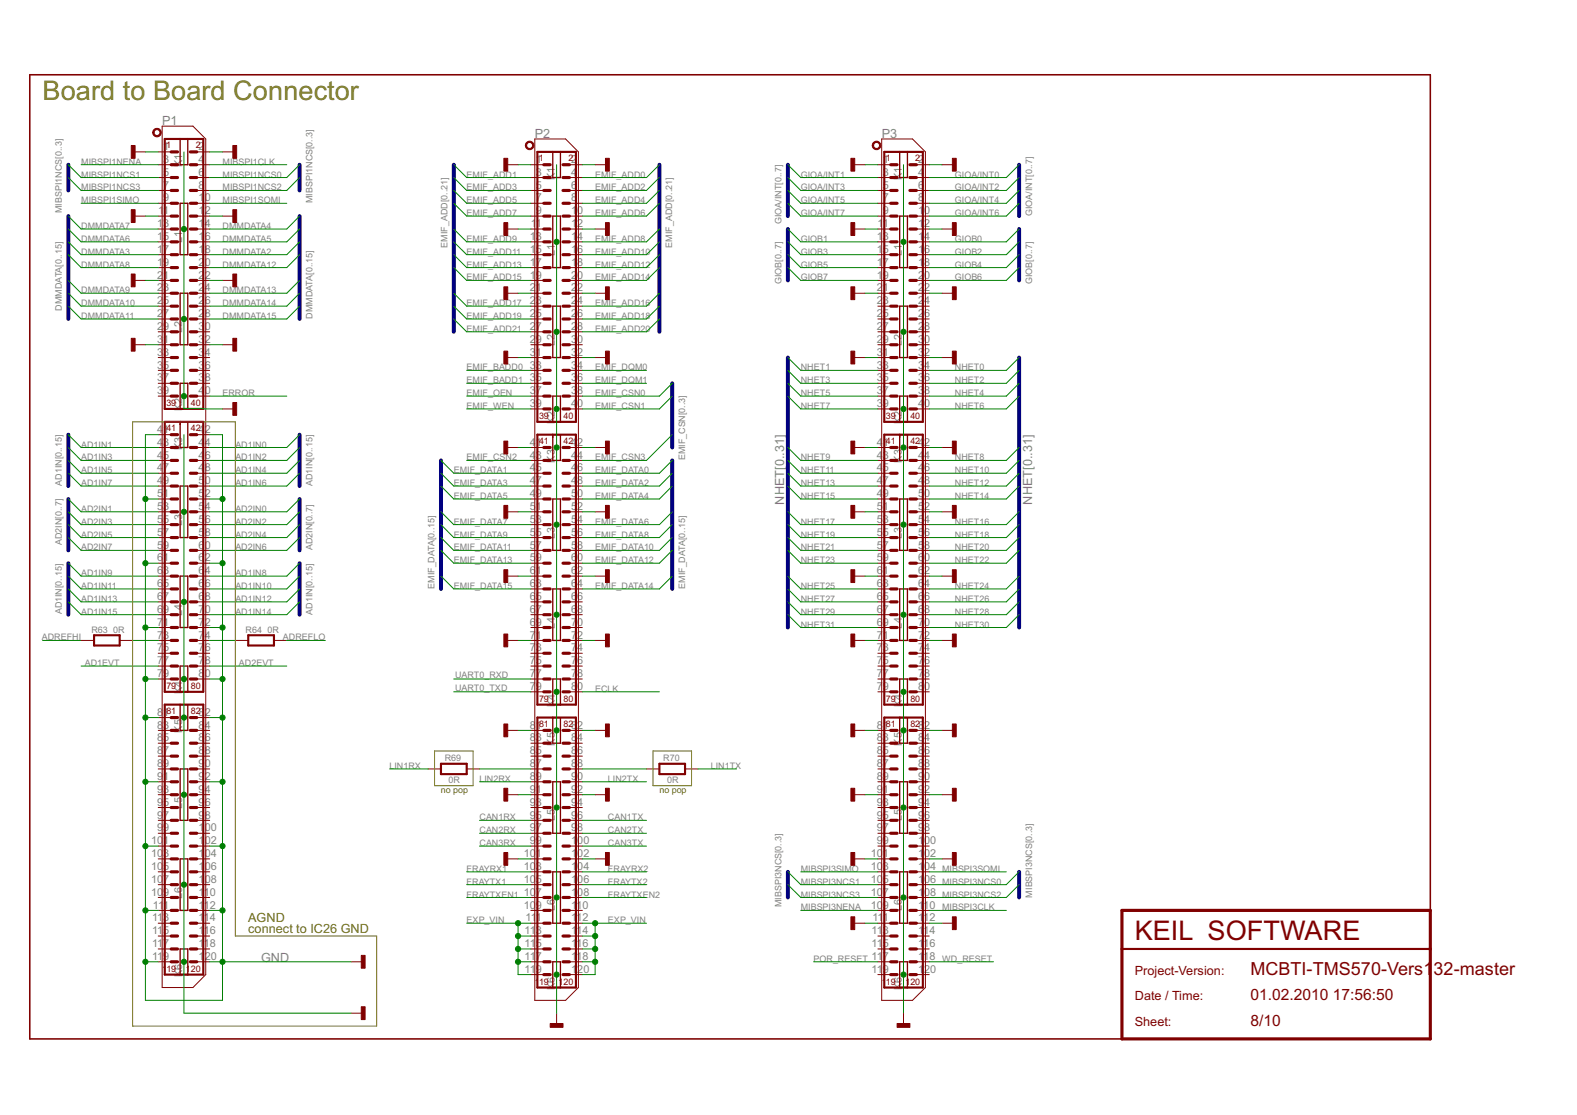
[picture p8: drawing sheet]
<svg xmlns="http://www.w3.org/2000/svg" width="297mm" height="210mm" viewBox="0 0 297 210" stroke-linecap="round" stroke-linejoin="round" font-family="sans-serif">
<defs><g id="words">
<text font-size="5.7" fill="#808000" x="8" y="18.9">Board to Board Connector</text>
<text font-size="5.7" fill="#800000" x="213.7" y="176.9">KEIL SOFTWARE</text>
<g font-size="3.8" fill="#800000">
<text x="235.5" y="183.5">MCBTI-TMS570-Vers1</text>
<text x="270" y="183.5">32-master</text>
</g>
<g font-size="3.3" fill="#800000">
<text x="235.5" y="188.3">01.02.2010</text>
<text x="251" y="188.3">17:56:50</text>
<text x="235.5" y="193.2">8/10</text>
</g>
<g font-size="2.7" fill="#808080">
<text x="30.5" y="23.5">P1</text>
<text x="100.7" y="25.9">P2</text>
<text x="166.1" y="25.9">P3</text>
<text x="147.7" y="95" transform="rotate(-90 147.7 95)">NHET[0..31]</text>
<text x="194.4" y="95" transform="rotate(-90 194.4 95)">NHET[0..31]</text>
<text x="49.2" y="181.1">GND</text>
</g>
<g font-size="2.7" fill="#808000">
<text x="46.8" y="173.6">AGND</text>
<text x="46.8" y="175.7">connect to IC26 GND</text>
</g>
<g font-size="2.7" fill="#800000">
<text x="213.7" y="183.5">Project-Version:</text>
<text x="213.7" y="188.3">Date / Time:</text>
<text x="213.7" y="193.2">Sheet:</text>
</g>
<g font-size="2.3" fill="#808080">
<text x="30.8" y="28.3">1</text>
<text x="37.4" y="28.3">2</text>
<text x="30.8" y="30.7">3</text>
<text x="30.8" y="33.1">5</text>
<text x="30.8" y="35.5">7</text>
<text x="34.3" y="31.4" transform="rotate(-90 34.3 31.4)">K1</text>
<text x="37.4" y="30.7">4</text>
<text x="37.4" y="33.1">6</text>
<text x="37.4" y="35.5">8</text>
<text x="100.9" y="30.7">1</text>
<text x="100.9" y="33.1">3</text>
<text x="100.9" y="35.5">5</text>
<text x="104.5" y="33.9" transform="rotate(-90 104.5 33.9)">K1</text>
<text x="107.6" y="30.7">2</text>
<text x="107.6" y="33.1">4</text>
<text x="107.6" y="35.5">6</text>
<text x="166.3" y="30.7">1</text>
<text x="166.3" y="33.1">3</text>
<text x="166.3" y="35.5">5</text>
<text x="169.8" y="33.9" transform="rotate(-90 169.8 33.9)">K1</text>
<text x="172.9" y="30.7">2</text>
<text x="172.9" y="33.1">4</text>
<text x="172.9" y="35.5">6</text>
<text x="29.8" y="40.4">1</text>
<text x="30.8" y="37.9">9</text>
<text x="30.8" y="40.4">1</text>
<text x="37.4" y="37.9">1</text>
<text x="37.4" y="40.4">1</text>
<text x="38.6" y="37.9">0</text>
<text x="38.6" y="40.4">2</text>
<text x="100.9" y="37.9">7</text>
<text x="100.9" y="40.4">9</text>
<text x="107.6" y="37.9">8</text>
<text x="107.6" y="40.4">1</text>
<text x="108.7" y="40.4">0</text>
<text x="166.3" y="37.9">7</text>
<text x="166.3" y="40.4">9</text>
<text x="172.9" y="37.9">8</text>
<text x="172.9" y="40.4">1</text>
<text x="174.1" y="40.4">0</text>
<text x="29.6" y="42.8">1</text>
<text x="29.6" y="45.2">1</text>
<text x="29.6" y="47.6">1</text>
<text x="30.8" y="42.8">3</text>
<text x="30.8" y="45.2">5</text>
<text x="30.8" y="47.6">7</text>
<text x="34.3" y="45.7" transform="rotate(-90 34.3 45.7)">L1</text>
<text x="37.4" y="42.8">1</text>
<text x="37.4" y="45.2">1</text>
<text x="37.4" y="47.6">1</text>
<text x="38.6" y="42.8">4</text>
<text x="38.6" y="45.2">6</text>
<text x="38.6" y="47.6">8</text>
<text x="99.8" y="45.2">1</text>
<text x="99.8" y="47.6">1</text>
<text x="100" y="42.8">1</text>
<text x="100.9" y="42.8">1</text>
<text x="100.9" y="45.2">3</text>
<text x="100.9" y="47.6">5</text>
<text x="107.6" y="42.8">1</text>
<text x="107.6" y="45.2">1</text>
<text x="107.6" y="47.6">1</text>
<text x="108.7" y="42.8">2</text>
<text x="108.7" y="45.2">4</text>
<text x="108.7" y="47.6">6</text>
<text x="165.1" y="45.2">1</text>
<text x="165.1" y="47.6">1</text>
<text x="165.3" y="42.8">1</text>
<text x="166.3" y="45.2">3</text>
<text x="166.3" y="47.6">5</text>
<text x="166.3" y="42.8">1</text>
<text x="172.9" y="42.8">1</text>
<text x="172.9" y="45.2">1</text>
<text x="172.9" y="47.6">1</text>
<text x="174.1" y="42.8">2</text>
<text x="174.1" y="45.2">4</text>
<text x="174.1" y="47.6">6</text>
<text x="29.6" y="50">1</text>
<text x="29.6" y="52.5">2</text>
<text x="30.8" y="50">9</text>
<text x="30.8" y="52.5">1</text>
<text x="37.4" y="50">2</text>
<text x="37.4" y="52.5">2</text>
<text x="38.6" y="50">0</text>
<text x="38.6" y="52.5">2</text>
<text x="99.8" y="50">1</text>
<text x="99.8" y="52.5">1</text>
<text x="100.9" y="50">7</text>
<text x="100.9" y="52.5">9</text>
<text x="104.5" y="48.2" transform="rotate(-90 104.5 48.2)">L1</text>
<text x="107.6" y="50">1</text>
<text x="107.6" y="52.5">2</text>
<text x="108.7" y="50">8</text>
<text x="108.7" y="52.5">0</text>
<text x="165.1" y="50">1</text>
<text x="165.1" y="52.5">1</text>
<text x="166.3" y="50">7</text>
<text x="166.3" y="52.5">9</text>
<text x="169.8" y="48.2" transform="rotate(-90 169.8 48.2)">L1</text>
<text x="172.9" y="50">1</text>
<text x="172.9" y="52.5">2</text>
<text x="174.1" y="50">8</text>
<text x="174.1" y="52.5">0</text>
<text x="29.6" y="54.9">2</text>
<text x="29.6" y="57.3">2</text>
<text x="29.6" y="59.7">2</text>
<text x="30.8" y="54.9">3</text>
<text x="30.8" y="57.3">5</text>
<text x="30.8" y="59.7">7</text>
<text x="37.4" y="54.9">2</text>
<text x="37.4" y="57.3">2</text>
<text x="37.4" y="59.7">2</text>
<text x="38.6" y="54.9">4</text>
<text x="38.6" y="57.3">6</text>
<text x="38.6" y="59.7">8</text>
<text x="99.8" y="54.9">2</text>
<text x="99.8" y="57.3">2</text>
<text x="99.8" y="59.7">2</text>
<text x="100.9" y="54.9">1</text>
<text x="100.9" y="57.3">3</text>
<text x="100.9" y="59.7">5</text>
<text x="107.6" y="54.9">2</text>
<text x="107.6" y="57.3">2</text>
<text x="107.6" y="59.7">2</text>
<text x="108.7" y="54.9">2</text>
<text x="108.7" y="57.3">4</text>
<text x="108.7" y="59.7">6</text>
<text x="165.1" y="54.9">2</text>
<text x="165.1" y="57.3">2</text>
<text x="165.1" y="59.7">2</text>
<text x="166.3" y="54.9">1</text>
<text x="166.3" y="57.3">3</text>
<text x="166.3" y="59.7">5</text>
<text x="172.9" y="54.9">2</text>
<text x="172.9" y="57.3">2</text>
<text x="172.9" y="59.7">2</text>
<text x="174.1" y="54.9">2</text>
<text x="174.1" y="57.3">4</text>
<text x="174.1" y="59.7">6</text>
<text x="29.6" y="62.1">2</text>
<text x="29.6" y="64.6">3</text>
<text x="30.8" y="62.1">9</text>
<text x="30.8" y="64.6">1</text>
<text x="34.3" y="62.7" transform="rotate(-90 34.3 62.7)">L2</text>
<text x="37.4" y="62.1">3</text>
<text x="37.4" y="64.6">3</text>
<text x="38.6" y="62.1">0</text>
<text x="38.6" y="64.6">2</text>
<text x="99.8" y="62.1">2</text>
<text x="99.8" y="64.6">2</text>
<text x="100.9" y="62.1">7</text>
<text x="100.9" y="64.6">9</text>
<text x="104.5" y="65.1" transform="rotate(-90 104.5 65.1)">L2</text>
<text x="107.6" y="62.1">2</text>
<text x="107.6" y="64.6">3</text>
<text x="108.7" y="62.1">8</text>
<text x="108.7" y="64.6">0</text>
<text x="165.1" y="62.1">2</text>
<text x="165.1" y="64.6">2</text>
<text x="166.3" y="62.1">7</text>
<text x="166.3" y="64.6">9</text>
<text x="169.8" y="65.1" transform="rotate(-90 169.8 65.1)">L2</text>
<text x="172.9" y="62.1">2</text>
<text x="172.9" y="64.6">3</text>
<text x="174.1" y="62.1">8</text>
<text x="174.1" y="64.6">0</text>
<text x="29.6" y="67">3</text>
<text x="29.6" y="69.4">3</text>
<text x="29.6" y="71.8">3</text>
<text x="30.8" y="67">3</text>
<text x="30.8" y="69.4">5</text>
<text x="30.8" y="71.8">7</text>
<text x="37.4" y="67">3</text>
<text x="37.4" y="69.4">3</text>
<text x="37.4" y="71.8">3</text>
<text x="38.6" y="67">4</text>
<text x="38.6" y="69.4">6</text>
<text x="38.6" y="71.8">8</text>
<text x="99.8" y="67">3</text>
<text x="99.8" y="69.4">3</text>
<text x="99.8" y="71.8">3</text>
<text x="100.9" y="67">1</text>
<text x="100.9" y="69.4">3</text>
<text x="100.9" y="71.8">5</text>
<text x="107.6" y="67">3</text>
<text x="107.6" y="69.4">3</text>
<text x="107.6" y="71.8">3</text>
<text x="108.7" y="67">2</text>
<text x="108.7" y="69.4">4</text>
<text x="108.7" y="71.8">6</text>
<text x="165.1" y="67">3</text>
<text x="165.1" y="69.4">3</text>
<text x="165.1" y="71.8">3</text>
<text x="166.3" y="67">1</text>
<text x="166.3" y="69.4">3</text>
<text x="166.3" y="71.8">5</text>
<text x="172.9" y="67">3</text>
<text x="172.9" y="69.4">3</text>
<text x="172.9" y="71.8">3</text>
<text x="174.1" y="67">2</text>
<text x="174.1" y="69.4">4</text>
<text x="174.1" y="71.8">6</text>
<text x="29.6" y="74.2">3</text>
<text x="30.8" y="74.2">9</text>
<text x="34.3" y="77.4" transform="rotate(-90 34.3 77.4)">K2</text>
<text x="37.4" y="74.2">4</text>
<text x="38.6" y="74.2">0</text>
<text x="99.8" y="74.2">3</text>
<text x="99.8" y="76.7">3</text>
<text x="100.9" y="74.2">7</text>
<text x="100.9" y="76.7">9</text>
<text x="107.6" y="74.2">3</text>
<text x="107.6" y="76.7">4</text>
<text x="108.7" y="74.2">8</text>
<text x="108.7" y="76.7">0</text>
<text x="165.1" y="74.2">3</text>
<text x="165.1" y="76.7">3</text>
<text x="166.3" y="74.2">7</text>
<text x="166.3" y="76.7">9</text>
<text x="172.9" y="74.2">3</text>
<text x="172.9" y="76.7">4</text>
<text x="174.1" y="74.2">8</text>
<text x="174.1" y="76.7">0</text>
<text x="29.6" y="81.5">4</text>
<text x="29.6" y="83.9">4</text>
<text x="30.8" y="81.5">1</text>
<text x="30.8" y="83.9">3</text>
<text x="37.4" y="81.5">4</text>
<text x="37.4" y="83.9">4</text>
<text x="38.6" y="81.5">2</text>
<text x="38.6" y="83.9">4</text>
<text x="99.8" y="83.9">4</text>
<text x="100.9" y="83.9">1</text>
<text x="104.5" y="79.8" transform="rotate(-90 104.5 79.8)">K2</text>
<text x="107.6" y="83.9">4</text>
<text x="108.7" y="83.9">2</text>
<text x="165.1" y="83.9">4</text>
<text x="166.3" y="83.9">1</text>
<text x="169.8" y="79.8" transform="rotate(-90 169.8 79.8)">K2</text>
<text x="172.9" y="83.9">4</text>
<text x="174.1" y="83.9">2</text>
<text x="29.6" y="86.3">4</text>
<text x="29.6" y="88.8">4</text>
<text x="30.8" y="86.3">5</text>
<text x="30.8" y="88.8">7</text>
<text x="34.3" y="84.7" transform="rotate(-90 34.3 84.7)">K3</text>
<text x="37.4" y="86.3">4</text>
<text x="37.4" y="88.8">4</text>
<text x="38.6" y="86.3">6</text>
<text x="38.6" y="88.8">8</text>
<text x="99.8" y="86.3">4</text>
<text x="99.8" y="88.8">4</text>
<text x="100.9" y="86.3">3</text>
<text x="100.9" y="88.8">5</text>
<text x="104.5" y="87.1" transform="rotate(-90 104.5 87.1)">K3</text>
<text x="107.6" y="86.3">4</text>
<text x="107.6" y="88.8">4</text>
<text x="108.7" y="86.3">4</text>
<text x="108.7" y="88.8">6</text>
<text x="165.1" y="86.3">4</text>
<text x="165.1" y="88.8">4</text>
<text x="166.3" y="86.3">3</text>
<text x="166.3" y="88.8">5</text>
<text x="169.8" y="87.1" transform="rotate(-90 169.8 87.1)">K3</text>
<text x="172.9" y="86.3">4</text>
<text x="172.9" y="88.8">4</text>
<text x="174.1" y="86.3">4</text>
<text x="174.1" y="88.8">6</text>
<text x="29.6" y="91.2">4</text>
<text x="29.6" y="93.6">5</text>
<text x="30.8" y="91.2">9</text>
<text x="30.8" y="93.6">1</text>
<text x="37.4" y="91.2">5</text>
<text x="37.4" y="93.6">5</text>
<text x="38.6" y="91.2">0</text>
<text x="38.6" y="93.6">2</text>
<text x="99.8" y="91.2">4</text>
<text x="99.8" y="93.6">4</text>
<text x="100.9" y="91.2">7</text>
<text x="100.9" y="93.6">9</text>
<text x="107.6" y="91.2">4</text>
<text x="107.6" y="93.6">5</text>
<text x="108.7" y="91.2">8</text>
<text x="108.7" y="93.6">0</text>
<text x="165.1" y="91.2">4</text>
<text x="165.1" y="93.6">4</text>
<text x="166.3" y="91.2">7</text>
<text x="166.3" y="93.6">9</text>
<text x="172.9" y="91.2">4</text>
<text x="172.9" y="93.6">5</text>
<text x="174.1" y="91.2">8</text>
<text x="174.1" y="93.6">0</text>
<text x="29.6" y="96">5</text>
<text x="29.6" y="98.4">5</text>
<text x="29.6" y="100.9">5</text>
<text x="30.8" y="96">3</text>
<text x="30.8" y="98.4">5</text>
<text x="30.8" y="100.9">7</text>
<text x="34.3" y="99" transform="rotate(-90 34.3 99)">L3</text>
<text x="37.4" y="96">5</text>
<text x="37.4" y="98.4">5</text>
<text x="37.4" y="100.9">5</text>
<text x="38.6" y="96">4</text>
<text x="38.6" y="98.4">6</text>
<text x="38.6" y="100.9">8</text>
<text x="99.8" y="96">5</text>
<text x="99.8" y="98.4">5</text>
<text x="99.8" y="100.9">5</text>
<text x="100.9" y="96">1</text>
<text x="100.9" y="98.4">3</text>
<text x="100.9" y="100.9">5</text>
<text x="104.5" y="101.4" transform="rotate(-90 104.5 101.4)">L3</text>
<text x="107.6" y="96">5</text>
<text x="107.6" y="98.4">5</text>
<text x="107.6" y="100.9">5</text>
<text x="108.7" y="96">2</text>
<text x="108.7" y="98.4">4</text>
<text x="108.7" y="100.9">6</text>
<text x="165.1" y="96">5</text>
<text x="165.1" y="98.4">5</text>
<text x="165.1" y="100.9">5</text>
<text x="166.3" y="96">1</text>
<text x="166.3" y="98.4">3</text>
<text x="166.3" y="100.9">5</text>
<text x="169.8" y="101.4" transform="rotate(-90 169.8 101.4)">L3</text>
<text x="172.9" y="96">5</text>
<text x="172.9" y="98.4">5</text>
<text x="172.9" y="100.9">5</text>
<text x="174.1" y="96">2</text>
<text x="174.1" y="98.4">4</text>
<text x="174.1" y="100.9">6</text>
<text x="29.6" y="103.3">5</text>
<text x="29.6" y="105.7">6</text>
<text x="30.8" y="103.3">9</text>
<text x="30.8" y="105.7">1</text>
<text x="37.4" y="103.3">6</text>
<text x="37.4" y="105.7">6</text>
<text x="38.6" y="103.3">0</text>
<text x="38.6" y="105.7">2</text>
<text x="99.8" y="103.3">5</text>
<text x="99.8" y="105.7">5</text>
<text x="100.9" y="103.3">7</text>
<text x="100.9" y="105.7">9</text>
<text x="107.6" y="103.3">5</text>
<text x="107.6" y="105.7">6</text>
<text x="108.7" y="103.3">8</text>
<text x="108.7" y="105.7">0</text>
<text x="165.1" y="103.3">5</text>
<text x="165.1" y="105.7">5</text>
<text x="166.3" y="103.3">7</text>
<text x="166.3" y="105.7">9</text>
<text x="172.9" y="103.3">5</text>
<text x="172.9" y="105.7">6</text>
<text x="174.1" y="103.3">8</text>
<text x="174.1" y="105.7">0</text>
<text x="29.6" y="108.1">6</text>
<text x="29.6" y="110.5">6</text>
<text x="29.6" y="113">6</text>
<text x="30.8" y="108.1">3</text>
<text x="30.8" y="110.5">5</text>
<text x="30.8" y="113">7</text>
<text x="37.4" y="108.1">6</text>
<text x="37.4" y="110.5">6</text>
<text x="37.4" y="113">6</text>
<text x="38.6" y="108.1">4</text>
<text x="38.6" y="110.5">6</text>
<text x="38.6" y="113">8</text>
<text x="99.8" y="108.1">6</text>
<text x="99.8" y="110.5">6</text>
<text x="99.8" y="113">6</text>
<text x="100.9" y="108.1">1</text>
<text x="100.9" y="110.5">3</text>
<text x="100.9" y="113">5</text>
<text x="107.6" y="108.1">6</text>
<text x="107.6" y="110.5">6</text>
<text x="107.6" y="113">6</text>
<text x="108.7" y="108.1">2</text>
<text x="108.7" y="110.5">4</text>
<text x="108.7" y="113">6</text>
<text x="165.1" y="108.1">6</text>
<text x="165.1" y="110.5">6</text>
<text x="165.1" y="113">6</text>
<text x="166.3" y="108.1">1</text>
<text x="166.3" y="110.5">3</text>
<text x="166.3" y="113">5</text>
<text x="172.9" y="108.1">6</text>
<text x="172.9" y="110.5">6</text>
<text x="172.9" y="113">6</text>
<text x="174.1" y="108.1">2</text>
<text x="174.1" y="110.5">4</text>
<text x="174.1" y="113">6</text>
<text x="29.6" y="115.4">6</text>
<text x="29.6" y="117.8">7</text>
<text x="30.8" y="115.4">9</text>
<text x="30.8" y="117.8">1</text>
<text x="34.3" y="115.9" transform="rotate(-90 34.3 115.9)">L4</text>
<text x="37.4" y="115.4">7</text>
<text x="37.4" y="117.8">7</text>
<text x="38.6" y="115.4">0</text>
<text x="38.6" y="117.8">2</text>
<text x="99.8" y="115.4">6</text>
<text x="99.8" y="117.8">6</text>
<text x="100.9" y="115.4">7</text>
<text x="100.9" y="117.8">9</text>
<text x="104.5" y="118.3" transform="rotate(-90 104.5 118.3)">L4</text>
<text x="107.6" y="115.4">6</text>
<text x="107.6" y="117.8">7</text>
<text x="108.7" y="115.4">8</text>
<text x="108.7" y="117.8">0</text>
<text x="165.1" y="115.4">6</text>
<text x="165.1" y="117.8">6</text>
<text x="166.3" y="115.4">7</text>
<text x="166.3" y="117.8">9</text>
<text x="169.8" y="118.3" transform="rotate(-90 169.8 118.3)">L4</text>
<text x="172.9" y="115.4">6</text>
<text x="172.9" y="117.8">7</text>
<text x="174.1" y="115.4">8</text>
<text x="174.1" y="117.8">0</text>
<text x="29.6" y="120.2">7</text>
<text x="29.6" y="122.6">7</text>
<text x="29.6" y="125.1">7</text>
<text x="30.8" y="120.2">3</text>
<text x="30.8" y="122.6">5</text>
<text x="30.8" y="125.1">7</text>
<text x="37.4" y="120.2">7</text>
<text x="37.4" y="122.6">7</text>
<text x="37.4" y="125.1">7</text>
<text x="38.6" y="120.2">4</text>
<text x="38.6" y="122.6">6</text>
<text x="38.6" y="125.1">8</text>
<text x="99.8" y="120.2">7</text>
<text x="99.8" y="122.6">7</text>
<text x="99.8" y="125.1">7</text>
<text x="100.9" y="120.2">1</text>
<text x="100.9" y="122.6">3</text>
<text x="100.9" y="125.1">5</text>
<text x="107.6" y="120.2">7</text>
<text x="107.6" y="122.6">7</text>
<text x="107.6" y="125.1">7</text>
<text x="108.7" y="120.2">2</text>
<text x="108.7" y="122.6">4</text>
<text x="108.7" y="125.1">6</text>
<text x="165.1" y="120.2">7</text>
<text x="165.1" y="122.6">7</text>
<text x="165.1" y="125.1">7</text>
<text x="166.3" y="120.2">1</text>
<text x="166.3" y="122.6">3</text>
<text x="166.3" y="125.1">5</text>
<text x="172.9" y="120.2">7</text>
<text x="172.9" y="122.6">7</text>
<text x="172.9" y="125.1">7</text>
<text x="174.1" y="120.2">2</text>
<text x="174.1" y="122.6">4</text>
<text x="174.1" y="125.1">6</text>
<text x="29.6" y="127.5">7</text>
<text x="30.8" y="127.5">9</text>
<text x="34.3" y="130.7" transform="rotate(-90 34.3 130.7)">K4</text>
<text x="37.4" y="127.5">8</text>
<text x="38.6" y="127.5">0</text>
<text x="99.8" y="127.5">7</text>
<text x="99.8" y="129.9">7</text>
<text x="100.9" y="127.5">7</text>
<text x="100.9" y="129.9">9</text>
<text x="107.6" y="127.5">7</text>
<text x="107.6" y="129.9">8</text>
<text x="108.7" y="127.5">8</text>
<text x="108.7" y="129.9">0</text>
<text x="165.1" y="127.5">7</text>
<text x="165.1" y="129.9">7</text>
<text x="166.3" y="127.5">7</text>
<text x="166.3" y="129.9">9</text>
<text x="172.9" y="127.5">7</text>
<text x="172.9" y="129.9">8</text>
<text x="174.1" y="127.5">8</text>
<text x="174.1" y="129.9">0</text>
<text x="29.6" y="134.7">8</text>
<text x="29.6" y="137.2">8</text>
<text x="30.8" y="134.7">1</text>
<text x="30.8" y="137.2">3</text>
<text x="34.3" y="137.9" transform="rotate(-90 34.3 137.9)">K5</text>
<text x="37.4" y="134.7">8</text>
<text x="37.4" y="137.2">8</text>
<text x="38.6" y="134.7">2</text>
<text x="38.6" y="137.2">4</text>
<text x="99.8" y="137.2">8</text>
<text x="100.9" y="137.2">1</text>
<text x="104.5" y="133.1" transform="rotate(-90 104.5 133.1)">K4</text>
<text x="107.6" y="137.2">8</text>
<text x="108.7" y="137.2">2</text>
<text x="165.1" y="137.2">8</text>
<text x="166.3" y="137.2">1</text>
<text x="169.8" y="133.1" transform="rotate(-90 169.8 133.1)">K4</text>
<text x="172.9" y="137.2">8</text>
<text x="174.1" y="137.2">2</text>
<text x="29.6" y="139.6">8</text>
<text x="29.6" y="142">8</text>
<text x="30.8" y="139.6">5</text>
<text x="30.8" y="142">7</text>
<text x="37.4" y="139.6">8</text>
<text x="37.4" y="142">8</text>
<text x="38.6" y="139.6">6</text>
<text x="38.6" y="142">8</text>
<text x="99.8" y="139.6">8</text>
<text x="99.8" y="142">8</text>
<text x="100.9" y="139.6">3</text>
<text x="100.9" y="142">5</text>
<text x="104.5" y="140.4" transform="rotate(-90 104.5 140.4)">K5</text>
<text x="107.6" y="139.6">8</text>
<text x="107.6" y="142">8</text>
<text x="108.7" y="139.6">4</text>
<text x="108.7" y="142">6</text>
<text x="165.1" y="139.6">8</text>
<text x="165.1" y="142">8</text>
<text x="166.3" y="139.6">3</text>
<text x="166.3" y="142">5</text>
<text x="169.8" y="140.4" transform="rotate(-90 169.8 140.4)">K5</text>
<text x="172.9" y="139.6">8</text>
<text x="172.9" y="142">8</text>
<text x="174.1" y="139.6">4</text>
<text x="174.1" y="142">6</text>
<text x="29.6" y="144.4">8</text>
<text x="29.6" y="146.8">9</text>
<text x="29.6" y="149.3">9</text>
<text x="30.8" y="144.4">9</text>
<text x="30.8" y="146.8">1</text>
<text x="30.8" y="149.3">3</text>
<text x="37.4" y="144.4">9</text>
<text x="37.4" y="146.8">9</text>
<text x="37.4" y="149.3">9</text>
<text x="38.6" y="144.4">0</text>
<text x="38.6" y="146.8">2</text>
<text x="38.6" y="149.3">4</text>
<text x="99.8" y="144.4">8</text>
<text x="99.8" y="146.8">8</text>
<text x="99.8" y="149.3">9</text>
<text x="100.9" y="144.4">7</text>
<text x="100.9" y="146.8">9</text>
<text x="100.9" y="149.3">1</text>
<text x="107.6" y="144.4">8</text>
<text x="107.6" y="146.8">9</text>
<text x="107.6" y="149.3">9</text>
<text x="108.7" y="144.4">8</text>
<text x="108.7" y="146.8">0</text>
<text x="108.7" y="149.3">2</text>
<text x="165.1" y="144.4">8</text>
<text x="165.1" y="146.8">8</text>
<text x="165.1" y="149.3">9</text>
<text x="166.3" y="144.4">7</text>
<text x="166.3" y="146.8">9</text>
<text x="166.3" y="149.3">1</text>
<text x="172.9" y="144.4">8</text>
<text x="172.9" y="146.8">9</text>
<text x="172.9" y="149.3">9</text>
<text x="174.1" y="144.4">8</text>
<text x="174.1" y="146.8">0</text>
<text x="174.1" y="149.3">2</text>
<text x="29.6" y="151.7">9</text>
<text x="29.6" y="154.1">9</text>
<text x="30.8" y="151.7">5</text>
<text x="30.8" y="154.1">7</text>
<text x="34.3" y="152.2" transform="rotate(-90 34.3 152.2)">L5</text>
<text x="37.4" y="151.7">9</text>
<text x="37.4" y="154.1">9</text>
<text x="38.6" y="151.7">6</text>
<text x="38.6" y="154.1">8</text>
<text x="99.8" y="151.7">9</text>
<text x="99.8" y="154.1">9</text>
<text x="100.9" y="151.7">3</text>
<text x="100.9" y="154.1">5</text>
<text x="104.5" y="154.6" transform="rotate(-90 104.5 154.6)">L5</text>
<text x="107.6" y="151.7">9</text>
<text x="107.6" y="154.1">9</text>
<text x="108.7" y="151.7">4</text>
<text x="108.7" y="154.1">6</text>
<text x="165.1" y="151.7">9</text>
<text x="165.1" y="154.1">9</text>
<text x="166.3" y="151.7">3</text>
<text x="166.3" y="154.1">5</text>
<text x="169.8" y="154.6" transform="rotate(-90 169.8 154.6)">L5</text>
<text x="172.9" y="151.7">9</text>
<text x="172.9" y="154.1">9</text>
<text x="174.1" y="151.7">4</text>
<text x="174.1" y="154.1">6</text>
<text x="28.5" y="158.9">10</text>
<text x="28.5" y="161.4">10</text>
<text x="29.6" y="156.5">9</text>
<text x="30.8" y="156.5">9</text>
<text x="30.8" y="158.9">1</text>
<text x="30.8" y="161.4">3</text>
<text x="37.4" y="156.5">1</text>
<text x="37.4" y="158.9">1</text>
<text x="37.4" y="161.4">1</text>
<text x="38.6" y="156.5">00</text>
<text x="38.6" y="158.9">02</text>
<text x="38.6" y="161.4">04</text>
<text x="98.7" y="161.4">10</text>
<text x="99.8" y="156.5">9</text>
<text x="99.8" y="158.9">9</text>
<text x="100.9" y="156.5">7</text>
<text x="100.9" y="158.9">9</text>
<text x="100.9" y="161.4">1</text>
<text x="107.6" y="156.5">9</text>
<text x="107.6" y="158.9">1</text>
<text x="107.6" y="161.4">1</text>
<text x="108.7" y="156.5">8</text>
<text x="108.7" y="158.9">00</text>
<text x="108.7" y="161.4">02</text>
<text x="164" y="161.4">10</text>
<text x="165.1" y="156.5">9</text>
<text x="165.1" y="158.9">9</text>
<text x="166.3" y="156.5">7</text>
<text x="166.3" y="158.9">9</text>
<text x="166.3" y="161.4">1</text>
<text x="172.9" y="156.5">9</text>
<text x="172.9" y="158.9">1</text>
<text x="172.9" y="161.4">1</text>
<text x="174.1" y="156.5">8</text>
<text x="174.1" y="158.9">00</text>
<text x="174.1" y="161.4">02</text>
<text x="28.5" y="163.8">10</text>
<text x="28.5" y="166.2">10</text>
<text x="30.8" y="163.8">5</text>
<text x="30.8" y="166.2">7</text>
<text x="37.4" y="163.8">1</text>
<text x="37.4" y="166.2">1</text>
<text x="38.6" y="163.8">06</text>
<text x="38.6" y="166.2">08</text>
<text x="98.7" y="163.8">10</text>
<text x="98.7" y="166.2">10</text>
<text x="100.9" y="163.8">3</text>
<text x="100.9" y="166.2">5</text>
<text x="107.6" y="163.8">1</text>
<text x="107.6" y="166.2">1</text>
<text x="108.7" y="163.8">04</text>
<text x="108.7" y="166.2">06</text>
<text x="164" y="163.8">10</text>
<text x="164" y="166.2">10</text>
<text x="166.3" y="163.8">3</text>
<text x="166.3" y="166.2">5</text>
<text x="172.9" y="163.8">1</text>
<text x="172.9" y="166.2">1</text>
<text x="174.1" y="163.8">04</text>
<text x="174.1" y="166.2">06</text>
<text x="28.5" y="168.6">10</text>
<text x="28.6" y="173.5">11</text>
<text x="28.8" y="171">11</text>
<text x="30.8" y="171">1</text>
<text x="30.8" y="173.5">3</text>
<text x="30.8" y="168.6">9</text>
<text x="34.3" y="169.2" transform="rotate(-90 34.3 169.2)">L6</text>
<text x="37.4" y="168.6">1</text>
<text x="37.4" y="171">1</text>
<text x="37.4" y="173.5">1</text>
<text x="38.4" y="168.6">10</text>
<text x="38.4" y="171">12</text>
<text x="38.4" y="173.5">14</text>
<text x="98.7" y="168.6">10</text>
<text x="98.7" y="171">10</text>
<text x="99" y="173.5">11</text>
<text x="100.9" y="168.6">7</text>
<text x="100.9" y="171">9</text>
<text x="100.9" y="173.5">1</text>
<text x="104.5" y="171.6" transform="rotate(-90 104.5 171.6)">L6</text>
<text x="107.6" y="168.6">1</text>
<text x="107.6" y="171">1</text>
<text x="107.6" y="173.5">1</text>
<text x="108.6" y="171">10</text>
<text x="108.6" y="173.5">12</text>
<text x="108.7" y="168.6">08</text>
<text x="164" y="168.6">10</text>
<text x="164" y="171">10</text>
<text x="164.3" y="173.5">11</text>
<text x="166.3" y="173.5">1</text>
<text x="166.3" y="168.6">7</text>
<text x="166.3" y="171">9</text>
<text x="169.8" y="171.6" transform="rotate(-90 169.8 171.6)">L6</text>
<text x="172.9" y="168.6">1</text>
<text x="172.9" y="171">1</text>
<text x="172.9" y="173.5">1</text>
<text x="173.9" y="171">10</text>
<text x="173.9" y="173.5">12</text>
<text x="174.1" y="168.6">08</text>
<text x="28.6" y="175.9">11</text>
<text x="28.6" y="178.3">11</text>
<text x="30.8" y="175.9">5</text>
<text x="30.8" y="178.3">7</text>
<text x="37.4" y="175.9">1</text>
<text x="37.4" y="178.3">1</text>
<text x="38.4" y="175.9">16</text>
<text x="38.4" y="178.3">18</text>
<text x="98.8" y="175.9">11</text>
<text x="98.8" y="178.3">11</text>
<text x="100.9" y="175.9">3</text>
<text x="100.9" y="178.3">5</text>
<text x="107.6" y="175.9">1</text>
<text x="107.6" y="178.3">1</text>
<text x="108.6" y="175.9">14</text>
<text x="108.6" y="178.3">16</text>
<text x="164.2" y="175.9">11</text>
<text x="164.2" y="178.3">11</text>
<text x="166.3" y="175.9">3</text>
<text x="166.3" y="178.3">5</text>
<text x="172.9" y="175.9">1</text>
<text x="172.9" y="178.3">1</text>
<text x="173.9" y="175.9">14</text>
<text x="173.9" y="178.3">16</text>
<text x="28.6" y="180.7">11</text>
<text x="30.8" y="180.7">9</text>
<text x="34.3" y="183.9" transform="rotate(-90 34.3 183.9)">K6</text>
<text x="37.4" y="180.7">1</text>
<text x="38.6" y="180.7">20</text>
<text x="98.8" y="180.7">11</text>
<text x="98.8" y="183.1">11</text>
<text x="100.9" y="180.7">7</text>
<text x="100.9" y="183.1">9</text>
<text x="107.6" y="180.7">1</text>
<text x="107.6" y="183.1">1</text>
<text x="108.6" y="180.7">18</text>
<text x="108.7" y="183.1">20</text>
<text x="164.2" y="180.7">11</text>
<text x="164.2" y="183.1">11</text>
<text x="166.3" y="180.7">7</text>
<text x="166.3" y="183.1">9</text>
<text x="172.9" y="180.7">1</text>
<text x="172.9" y="183.1">1</text>
<text x="173.9" y="180.7">18</text>
<text x="174.1" y="183.1">20</text>
<text x="104.5" y="186.3" transform="rotate(-90 104.5 186.3)">K6</text>
<text x="169.8" y="186.3" transform="rotate(-90 169.8 186.3)">K6</text>
</g>
<g font-size="1.9" fill="#800000">
<text x="31.3" y="27.9">1</text>
<text x="36.9" y="27.9">2</text>
<text x="101.5" y="30.3">1</text>
<text x="107.1" y="30.3">2</text>
<text x="166.8" y="30.3">1</text>
<text x="172.4" y="30.3">2</text>
<text x="31.3" y="76.5">39</text>
<text x="35.9" y="76.5">40</text>
<text x="31.3" y="81.1">41</text>
<text x="35.9" y="81.1">42</text>
<text x="101.5" y="78.9">39</text>
<text x="101.5" y="83.5">41</text>
<text x="106.1" y="78.9">40</text>
<text x="106.1" y="83.5">42</text>
<text x="166.9" y="78.9">39</text>
<text x="166.9" y="83.5">41</text>
<text x="171.5" y="78.9">40</text>
<text x="171.5" y="83.5">42</text>
<text x="31.3" y="129.7">79</text>
<text x="35.9" y="129.7">80</text>
<text x="31.3" y="134.3">81</text>
<text x="35.9" y="134.3">82</text>
<text x="101.5" y="132.2">79</text>
<text x="101.5" y="136.8">81</text>
<text x="106.1" y="132.2">80</text>
<text x="106.1" y="136.8">82</text>
<text x="166.9" y="132.2">79</text>
<text x="166.9" y="136.8">81</text>
<text x="171.5" y="132.2">80</text>
<text x="171.5" y="136.8">82</text>
<text x="30.6" y="183">1</text>
<text x="31.3" y="183">19</text>
<text x="35" y="183">120</text>
<text x="100.7" y="185.4">1</text>
<text x="101.5" y="185.4">19</text>
<text x="105.2" y="185.4">1</text>
<text x="106.1" y="185.4">20</text>
<text x="166.1" y="185.4">1</text>
<text x="166.9" y="185.4">19</text>
<text x="170.5" y="185.4">1</text>
<text x="171.5" y="185.4">20</text>
</g>
<g font-size="1.9" fill="#808080">
<text x="15.3" y="33.4">MIBSPI1NCS1</text>
<text x="15.3" y="35.8">MIBSPI1NCS3</text>
<text x="15.3" y="31">MIBSPI1NENA</text>
<text x="41.9" y="33.4">MIBSPI1NCS0</text>
<text x="41.9" y="35.8">MIBSPI1NCS2</text>
<text x="41.9" y="31">MIBSPI1CLK</text>
<text x="87.9" y="33.4">EMIF_ADD1</text>
<text x="87.9" y="35.8">EMIF_ADD3</text>
<text x="112.1" y="33.4">EMIF_ADD0</text>
<text x="112.1" y="35.8">EMIF_ADD2</text>
<text x="150.8" y="33.4">GIOA/INT1</text>
<text x="150.8" y="35.8">GIOA/INT3</text>
<text x="179.9" y="33.4">GIOA/INT0</text>
<text x="179.9" y="35.8">GIOA/INT2</text>
<text x="11.7" y="40.1" transform="rotate(-90 11.7 40.1)">MIBSPI1NCS[0..3]</text>
<text x="15.3" y="38.3">MIBSPI1SIMO</text>
<text x="41.9" y="38.3">MIBSPI1SOMI</text>
<text x="58.9" y="38.3" transform="rotate(-90 58.9 38.3)">MIBSPI1NCS[0..3]</text>
<text x="87.9" y="38.3">EMIF_ADD5</text>
<text x="87.9" y="40.7">EMIF_ADD7</text>
<text x="112.1" y="38.3">EMIF_ADD4</text>
<text x="112.1" y="40.7">EMIF_ADD6</text>
<text x="150.8" y="38.3">GIOA/INT5</text>
<text x="150.8" y="40.7">GIOA/INT7</text>
<text x="179.9" y="38.3">GIOA/INT4</text>
<text x="179.9" y="40.7">GIOA/INT6</text>
<text x="194.4" y="40.7" transform="rotate(-90 194.4 40.7)">GIOA/INT[0..7]</text>
<text x="15.3" y="48">DMMDATA3</text>
<text x="15.3" y="45.5">DMMDATA6</text>
<text x="15.3" y="43.1">DMMDATA7</text>
<text x="41.9" y="43.1">DMMDATA4</text>
<text x="41.9" y="45.5">DMMDATA5</text>
<text x="41.9" y="48">DMMDATA2</text>
<text x="84.3" y="46.6" transform="rotate(-90 84.3 46.6)">EMIF_ADD[0..21]</text>
<text x="87.9" y="45.5">EMIF_ADD9</text>
<text x="87.9" y="48">EMIF_ADD11</text>
<text x="112.1" y="45.5">EMIF_ADD8</text>
<text x="112.1" y="48">EMIF_ADD10</text>
<text x="126.6" y="46.6" transform="rotate(-90 126.6 46.6)">EMIF_ADD[0..21]</text>
<text x="147.2" y="42.2" transform="rotate(-90 147.2 42.2)">GIOA/INT[0..7]</text>
<text x="150.8" y="45.5">GIOB1</text>
<text x="150.8" y="48">GIOB3</text>
<text x="179.9" y="45.5">GIOB0</text>
<text x="179.9" y="48">GIOB2</text>
<text x="15.3" y="50.4">DMMDATA8</text>
<text x="41.9" y="50.4">DMMDATA12</text>
<text x="87.9" y="50.4">EMIF_ADD13</text>
<text x="87.9" y="52.8">EMIF_ADD15</text>
<text x="112.1" y="50.4">EMIF_ADD12</text>
<text x="112.1" y="52.8">EMIF_ADD14</text>
<text x="147.2" y="53.5" transform="rotate(-90 147.2 53.5)">GIOB[0..7]</text>
<text x="150.8" y="50.4">GIOB5</text>
<text x="150.8" y="52.8">GIOB7</text>
<text x="179.9" y="50.4">GIOB4</text>
<text x="179.9" y="52.8">GIOB6</text>
<text x="194.4" y="53.5" transform="rotate(-90 194.4 53.5)">GIOB[0..7]</text>
<text x="11.7" y="58.5" transform="rotate(-90 11.7 58.5)">DMMDATA[0..15]</text>
<text x="15.3" y="55.2">DMMDATA9</text>
<text x="15.3" y="57.6">DMMDATA10</text>
<text x="41.9" y="55.2">DMMDATA13</text>
<text x="41.9" y="57.6">DMMDATA14</text>
<text x="87.9" y="57.6">EMIF_ADD17</text>
<text x="112.1" y="57.6">EMIF_ADD16</text>
<text x="15.3" y="60.1">DMMDATA11</text>
<text x="41.9" y="60.1">DMMDATA15</text>
<text x="58.9" y="60.1" transform="rotate(-90 58.9 60.1)">DMMDATA[0..15]</text>
<text x="87.9" y="60.1">EMIF_ADD19</text>
<text x="87.9" y="62.5">EMIF_ADD21</text>
<text x="112.1" y="60.1">EMIF_ADD18</text>
<text x="112.1" y="62.5">EMIF_ADD20</text>
<text x="87.9" y="69.7">EMIF_BADD0</text>
<text x="112.1" y="69.7">EMIF_DQM0</text>
<text x="150.8" y="69.7">NHET1</text>
<text x="179.9" y="69.7">NHET0</text>
<text x="41.9" y="74.6">ERROR</text>
<text x="87.9" y="72.2">EMIF_BADD1</text>
<text x="87.9" y="77">EMIF_WEN</text>
<text x="87.9" y="74.6">EMIF_OEN</text>
<text x="112.1" y="74.6">EMIF_CSN0</text>
<text x="112.1" y="77">EMIF_CSN1</text>
<text x="112.1" y="72.2">EMIF_DQM1</text>
<text x="150.8" y="72.2">NHET3</text>
<text x="150.8" y="74.6">NHET5</text>
<text x="150.8" y="77">NHET7</text>
<text x="179.9" y="72.2">NHET2</text>
<text x="179.9" y="74.6">NHET4</text>
<text x="179.9" y="77">NHET6</text>
<text x="15.3" y="84.3">AD1IN1</text>
<text x="15.3" y="86.7">AD1IN3</text>
<text x="15.3" y="89.1">AD1IN5</text>
<text x="44.3" y="84.3">AD1IN0</text>
<text x="44.3" y="86.7">AD1IN2</text>
<text x="44.3" y="89.1">AD1IN4</text>
<text x="85.5" y="89.1">EMIF_DATA1</text>
<text x="87.9" y="86.7">EMIF_CSN2</text>
<text x="112.1" y="86.7">EMIF_CSN3</text>
<text x="112.1" y="89.1">EMIF_DATA0</text>
<text x="129" y="86.7" transform="rotate(-90 129 86.7)">EMIF_CSN[0..3]</text>
<text x="150.8" y="86.7">NHET9</text>
<text x="150.8" y="89.1">NHET11</text>
<text x="179.9" y="86.7">NHET8</text>
<text x="179.9" y="89.1">NHET10</text>
<text x="11.7" y="91.5" transform="rotate(-90 11.7 91.5)">AD1IN[0..15]</text>
<text x="15.3" y="91.5">AD1IN7</text>
<text x="44.3" y="91.5">AD1IN6</text>
<text x="58.9" y="91.5" transform="rotate(-90 58.9 91.5)">AD1IN[0..15]</text>
<text x="85.5" y="91.5">EMIF_DATA3</text>
<text x="85.5" y="93.9">EMIF_DATA5</text>
<text x="112.1" y="91.5">EMIF_DATA2</text>
<text x="112.1" y="93.9">EMIF_DATA4</text>
<text x="150.8" y="91.5">NHET13</text>
<text x="150.8" y="93.9">NHET15</text>
<text x="179.9" y="93.9">NHET14</text>
<text x="179.9" y="91.5">NHET12</text>
<text x="15.3" y="96.4">AD2IN1</text>
<text x="15.3" y="98.8">AD2IN3</text>
<text x="15.3" y="101.2">AD2IN5</text>
<text x="44.3" y="96.4">AD2IN0</text>
<text x="44.3" y="98.8">AD2IN2</text>
<text x="44.3" y="101.2">AD2IN4</text>
<text x="85.5" y="98.8">EMIF_DATA7</text>
<text x="85.5" y="101.2">EMIF_DATA9</text>
<text x="112.1" y="98.8">EMIF_DATA6</text>
<text x="112.1" y="101.2">EMIF_DATA8</text>
<text x="150.8" y="98.8">NHET17</text>
<text x="150.8" y="101.2">NHET19</text>
<text x="179.9" y="98.8">NHET16</text>
<text x="179.9" y="101.2">NHET18</text>
<text x="11.7" y="102.6" transform="rotate(-90 11.7 102.6)">AD2IN[0..7]</text>
<text x="15.3" y="103.6">AD2IN7</text>
<text x="44.3" y="103.6">AD2IN6</text>
<text x="58.9" y="103.6" transform="rotate(-90 58.9 103.6)">AD2IN[0..7]</text>
<text x="85.5" y="103.6">EMIF_DATA11</text>
<text x="85.5" y="106">EMIF_DATA13</text>
<text x="112.1" y="103.6">EMIF_DATA10</text>
<text x="112.1" y="106">EMIF_DATA12</text>
<text x="150.8" y="103.6">NHET21</text>
<text x="150.8" y="106">NHET23</text>
<text x="179.9" y="103.6">NHET20</text>
<text x="179.9" y="106">NHET22</text>
<text x="15.3" y="108.5">AD1IN9</text>
<text x="15.3" y="110.9">AD1IN11</text>
<text x="15.3" y="113.3">AD1IN13</text>
<text x="44.3" y="108.5">AD1IN8</text>
<text x="44.3" y="110.9">AD1IN10</text>
<text x="44.3" y="113.3">AD1IN12</text>
<text x="81.8" y="110.9" transform="rotate(-90 81.8 110.9)">EMIF_DATA[0..15]</text>
<text x="85.5" y="110.9">EMIF_DATA15</text>
<text x="112.1" y="110.9">EMIF_DATA14</text>
<text x="129" y="110.9" transform="rotate(-90 129 110.9)">EMIF_DATA[0..15]</text>
<text x="150.8" y="110.9">NHET25</text>
<text x="150.8" y="113.3">NHET27</text>
<text x="179.9" y="110.9">NHET24</text>
<text x="179.9" y="113.3">NHET26</text>
<text x="11.7" y="115.7" transform="rotate(-90 11.7 115.7)">AD1IN[0..15]</text>
<text x="15.3" y="115.7">AD1IN15</text>
<text x="17.2" y="119.1">R63</text>
<text x="21.3" y="119.1">0R</text>
<text x="44.3" y="115.7">AD1IN14</text>
<text x="46.3" y="119.1">R64</text>
<text x="50.4" y="119.1">0R</text>
<text x="58.9" y="115.7" transform="rotate(-90 58.9 115.7)">AD1IN[0..15]</text>
<text x="150.8" y="115.7">NHET29</text>
<text x="150.8" y="118.1">NHET31</text>
<text x="179.9" y="115.7">NHET28</text>
<text x="179.9" y="118.1">NHET30</text>
<text x="7.9" y="120.6">ADREFHI</text>
<text x="16" y="125.4">AD1EVT</text>
<text x="45" y="125.4">AD2EVT</text>
<text x="53.3" y="120.6">ADREFLO</text>
<text x="85.7" y="127.6">UART0_RXD</text>
<text x="85.7" y="130">UART0_TXD</text>
<text x="112.1" y="130.2">ECLK</text>
<text x="83.8" y="143.3">R69</text>
<text x="124.9" y="143.3">R70</text>
<text x="73.4" y="144.8">LIN1RX</text>
<text x="84.5" y="147.4">0R</text>
<text x="90.3" y="147.2">LIN2RX</text>
<text x="114.5" y="147.2">LIN2TX</text>
<text x="125.7" y="147.4">0R</text>
<text x="133.9" y="144.8">LIN1TX</text>
<text x="90.3" y="154.4">CAN1RX</text>
<text x="114.5" y="154.4">CAN1TX</text>
<text x="90.3" y="156.9">CAN2RX</text>
<text x="90.3" y="159.3">CAN3RX</text>
<text x="114.5" y="156.9">CAN2TX</text>
<text x="114.5" y="159.3">CAN3TX</text>
<text x="87.9" y="164.1">FRAYRX1</text>
<text x="87.9" y="166.5">FRAYTX1</text>
<text x="114.5" y="164.1">FRAYRX2</text>
<text x="114.5" y="166.5">FRAYTX2</text>
<text x="150.8" y="166.5">MIBSPI3NCS1</text>
<text x="150.8" y="164.1">MIBSPI3SIMO</text>
<text x="177.4" y="166.5">MIBSPI3NCS0</text>
<text x="177.4" y="164.1">MIBSPI3SOMI</text>
<text x="87.9" y="169">FRAYTXEN1</text>
<text x="87.9" y="173.8">EXP_VIN</text>
<text x="114.5" y="169">FRAYTXEN2</text>
<text x="114.5" y="173.8">EXP_VIN</text>
<text x="147.2" y="170.8" transform="rotate(-90 147.2 170.8)">MIBSPI3NCS[0..3]</text>
<text x="150.8" y="169">MIBSPI3NCS3</text>
<text x="150.8" y="171.4">MIBSPI3NENA</text>
<text x="177.4" y="169">MIBSPI3NCS2</text>
<text x="177.4" y="171.4">MIBSPI3CLK</text>
<text x="194.4" y="169" transform="rotate(-90 194.4 169)">MIBSPI3NCS[0..3]</text>
<text x="153.2" y="181.1">POR_RESET</text>
<text x="177.4" y="181.1">WD_RESET</text>
</g>
<g font-size="1.9" fill="#808000">
<text x="83.1" y="149.4">no pop</text>
<text x="124.2" y="149.4">no pop</text>
</g>
</g></defs>
<g fill="#800000" stroke="#800000" stroke-width=".3">
<path d="M5.6 14.1v181.5z"/>
<path d="M5.6 14.1h263.8z"/>
<path d="M269.4 14.1v157.3z"/>
<path d="M5.6 195.6h205.7z"/>
</g>
<g fill="#800000" stroke="#800000" stroke-width=".59">
<path d="M211.3 178.6v17z"/>
<path d="M211.3 171.4v7.2z"/>
<path d="M211.3 171.4h58.1z"/>
<path d="M269.4 171.4v7.2z"/>
<path d="M269.4 178.6v17z"/>
<path d="M211.3 195.6h58.1z"/>
<path d="M32.2 38.3h1.2z"/>
<path d="M32.2 35.9h1.2z"/>
<path d="M32.2 33.4h1.2z"/>
<path d="M32.2 31h1.2z"/>
<path d="M32.2 28.6h1.2z"/>
<path d="M35.9 38.3h1.2z"/>
<path d="M35.9 35.9h1.2z"/>
<path d="M35.9 33.4h1.2z"/>
<path d="M35.9 31h1.2z"/>
<path d="M35.9 28.6h1.2z"/>
<path d="M35.9 40.7h1.2z"/>
<path d="M35.9 43.1h1.2z"/>
<path d="M35.9 45.5h1.2z"/>
<path d="M35.9 47.9h1.2z"/>
<path d="M35.9 50.4h1.2z"/>
<path d="M32.2 40.7h1.2z"/>
<path d="M32.2 43.1h1.2z"/>
<path d="M32.2 45.5h1.2z"/>
<path d="M32.2 50.4h1.2z"/>
<path d="M32.2 60h1.2z"/>
<path d="M32.2 57.6h1.2z"/>
<path d="M32.2 55.2h1.2z"/>
<path d="M32.2 74.6h1.2z"/>
<path d="M32.2 52.8h1.2z"/>
<path d="M35.9 62.5h1.2z"/>
<path d="M35.9 60h1.2z"/>
<path d="M35.9 57.6h1.2z"/>
<path d="M35.9 55.2h1.2z"/>
<path d="M35.9 52.8h1.2z"/>
<path d="M35.9 64.9h1.2z"/>
<path d="M35.9 67.3h1.2z"/>
<path d="M35.9 69.7h1.2z"/>
<path d="M35.9 72.2h1.2z"/>
<path d="M35.9 74.6h1.2z"/>
<path d="M32.2 62.5h1.2z"/>
<path d="M32.2 64.9h1.2z"/>
<path d="M32.2 67.3h1.2z"/>
<path d="M32.2 69.7h1.2z"/>
<path d="M32.2 72.2h1.2z"/>
<path d="M32.2 47.9h1.2z"/>
<path d="M32.2 91.5h1.2z"/>
<path d="M32.2 89.1h1.2z"/>
<path d="M32.2 86.7h1.2z"/>
<path d="M32.2 84.2h1.2z"/>
<path d="M32.2 81.8h1.2z"/>
<path d="M35.9 91.5h1.2z"/>
<path d="M35.9 89.1h1.2z"/>
<path d="M35.9 86.7h1.2z"/>
<path d="M35.9 84.2h1.2z"/>
<path d="M35.9 81.8h1.2z"/>
<path d="M35.9 93.9h1.2z"/>
<path d="M35.9 96.4h1.2z"/>
<path d="M35.9 98.8h1.2z"/>
<path d="M35.9 101.2h1.2z"/>
<path d="M35.9 103.6h1.2z"/>
<path d="M32.2 93.9h1.2z"/>
<path d="M32.2 96.4h1.2z"/>
<path d="M32.2 98.8h1.2z"/>
<path d="M32.2 103.6h1.2z"/>
<path d="M32.2 113.3h1.2z"/>
<path d="M32.2 110.9h1.2z"/>
<path d="M32.2 108.5h1.2z"/>
<path d="M32.2 127.8h1.2z"/>
<path d="M32.2 106h1.2z"/>
<path d="M35.9 115.7h1.2z"/>
<path d="M35.9 113.3h1.2z"/>
<path d="M35.9 110.9h1.2z"/>
<path d="M35.9 108.5h1.2z"/>
<path d="M35.9 106h1.2z"/>
<path d="M35.9 118.1h1.2z"/>
<path d="M35.9 120.6h1.2z"/>
<path d="M35.9 123h1.2z"/>
<path d="M35.9 125.4h1.2z"/>
<path d="M35.9 127.8h1.2z"/>
<path d="M32.2 115.7h1.2z"/>
<path d="M32.2 118.1h1.2z"/>
<path d="M32.2 120.6h1.2z"/>
<path d="M32.2 123h1.2z"/>
<path d="M32.2 125.4h1.2z"/>
<path d="M32.2 101.2h1.2z"/>
<path d="M32.2 144.8h1.2z"/>
<path d="M32.2 142.3h1.2z"/>
<path d="M32.2 139.9h1.2z"/>
<path d="M32.2 137.5h1.2z"/>
<path d="M32.2 135.1h1.2z"/>
<path d="M35.9 144.8h1.2z"/>
<path d="M35.9 142.3h1.2z"/>
<path d="M35.9 139.9h1.2z"/>
<path d="M35.9 137.5h1.2z"/>
<path d="M35.9 135.1h1.2z"/>
<path d="M35.9 147.2h1.2z"/>
<path d="M35.9 149.6h1.2z"/>
<path d="M35.9 152h1.2z"/>
<path d="M35.9 154.4h1.2z"/>
<path d="M35.9 156.9h1.2z"/>
<path d="M32.2 147.2h1.2z"/>
<path d="M32.2 149.6h1.2z"/>
<path d="M32.2 152h1.2z"/>
<path d="M32.2 156.9h1.2z"/>
<path d="M32.2 166.5h1.2z"/>
<path d="M32.2 164.1h1.2z"/>
<path d="M32.2 161.7h1.2z"/>
<path d="M32.2 181.1h1.2z"/>
<path d="M32.2 159.3h1.2z"/>
<path d="M35.9 169h1.2z"/>
<path d="M35.9 166.5h1.2z"/>
<path d="M35.9 164.1h1.2z"/>
<path d="M35.9 161.7h1.2z"/>
<path d="M35.9 159.3h1.2z"/>
<path d="M35.9 171.4h1.2z"/>
<path d="M35.9 173.8h1.2z"/>
<path d="M35.9 176.2h1.2z"/>
<path d="M35.9 178.6h1.2z"/>
<path d="M35.9 181.1h1.2z"/>
<path d="M32.2 169h1.2z"/>
<path d="M32.2 171.4h1.2z"/>
<path d="M32.2 173.8h1.2z"/>
<path d="M32.2 176.2h1.2z"/>
<path d="M32.2 178.6h1.2z"/>
<path d="M32.2 154.4h1.2z"/>
<path d="M102.4 40.7h1.2z"/>
<path d="M102.4 38.3h1.2z"/>
<path d="M102.4 35.9h1.2z"/>
<path d="M102.4 33.4h1.2z"/>
<path d="M102.4 31h1.2z"/>
<path d="M106 40.7h1.3z"/>
<path d="M106 38.3h1.3z"/>
<path d="M106 35.9h1.3z"/>
<path d="M106 33.4h1.3z"/>
<path d="M106 31h1.3z"/>
<path d="M106 43.1h1.3z"/>
<path d="M106 45.5h1.3z"/>
<path d="M106 47.9h1.3z"/>
<path d="M106 50.4h1.3z"/>
<path d="M106 52.8h1.3z"/>
<path d="M102.4 43.1h1.2z"/>
<path d="M102.4 45.5h1.2z"/>
<path d="M102.4 47.9h1.2z"/>
<path d="M102.4 52.8h1.2z"/>
<path d="M102.4 62.5h1.2z"/>
<path d="M102.4 60h1.2z"/>
<path d="M102.4 57.6h1.2z"/>
<path d="M102.4 77h1.2z"/>
<path d="M102.4 55.2h1.2z"/>
<path d="M106 64.9h1.3z"/>
<path d="M106 62.5h1.3z"/>
<path d="M106 60h1.3z"/>
<path d="M106 57.6h1.3z"/>
<path d="M106 55.2h1.3z"/>
<path d="M106 67.3h1.3z"/>
<path d="M106 69.7h1.3z"/>
<path d="M106 72.2h1.3z"/>
<path d="M106 74.6h1.3z"/>
<path d="M106 77h1.3z"/>
<path d="M102.4 64.9h1.2z"/>
<path d="M102.4 67.3h1.2z"/>
<path d="M102.4 69.7h1.2z"/>
<path d="M102.4 72.2h1.2z"/>
<path d="M102.4 74.6h1.2z"/>
<path d="M102.4 50.4h1.2z"/>
<path d="M102.4 93.9h1.2z"/>
<path d="M102.4 91.5h1.2z"/>
<path d="M102.4 89.1h1.2z"/>
<path d="M102.4 86.7h1.2z"/>
<path d="M102.4 84.2h1.2z"/>
<path d="M106 93.9h1.3z"/>
<path d="M106 91.5h1.3z"/>
<path d="M106 89.1h1.3z"/>
<path d="M106 86.7h1.3z"/>
<path d="M106 84.2h1.3z"/>
<path d="M106 96.4h1.3z"/>
<path d="M106 98.8h1.3z"/>
<path d="M106 101.2h1.3z"/>
<path d="M106 103.6h1.3z"/>
<path d="M106 106h1.3z"/>
<path d="M102.4 96.4h1.2z"/>
<path d="M102.4 98.8h1.2z"/>
<path d="M102.4 101.2h1.2z"/>
<path d="M102.4 106h1.2z"/>
<path d="M102.4 115.7h1.2z"/>
<path d="M102.4 113.3h1.2z"/>
<path d="M102.4 110.9h1.2z"/>
<path d="M102.4 130.2h1.2z"/>
<path d="M102.4 108.5h1.2z"/>
<path d="M106 118.1h1.3z"/>
<path d="M106 115.7h1.3z"/>
<path d="M106 113.3h1.3z"/>
<path d="M106 110.9h1.3z"/>
<path d="M106 108.5h1.3z"/>
<path d="M106 120.6h1.3z"/>
<path d="M106 123h1.3z"/>
<path d="M106 125.4h1.3z"/>
<path d="M106 127.8h1.3z"/>
<path d="M106 130.2h1.3z"/>
<path d="M102.4 118.1h1.2z"/>
<path d="M102.4 120.6h1.2z"/>
<path d="M102.4 123h1.2z"/>
<path d="M102.4 125.4h1.2z"/>
<path d="M102.4 127.8h1.2z"/>
<path d="M102.4 103.6h1.2z"/>
<path d="M102.4 147.2h1.2z"/>
<path d="M102.4 144.8h1.2z"/>
<path d="M102.4 142.3h1.2z"/>
<path d="M102.4 139.9h1.2z"/>
<path d="M102.4 137.5h1.2z"/>
<path d="M106 147.2h1.3z"/>
<path d="M106 144.8h1.3z"/>
<path d="M106 142.3h1.3z"/>
<path d="M106 139.9h1.3z"/>
<path d="M106 137.5h1.3z"/>
<path d="M106 149.6h1.3z"/>
<path d="M106 152h1.3z"/>
<path d="M106 154.4h1.3z"/>
<path d="M106 156.9h1.3z"/>
<path d="M106 159.3h1.3z"/>
<path d="M102.4 149.6h1.2z"/>
<path d="M102.4 152h1.2z"/>
<path d="M102.4 154.4h1.2z"/>
<path d="M102.4 159.3h1.2z"/>
<path d="M102.4 169h1.2z"/>
<path d="M102.4 166.5h1.2z"/>
<path d="M102.4 164.1h1.2z"/>
<path d="M102.4 183.5h1.2z"/>
<path d="M102.4 161.7h1.2z"/>
<path d="M106 171.4h1.3z"/>
<path d="M106 169h1.3z"/>
<path d="M106 166.5h1.3z"/>
<path d="M106 164.1h1.3z"/>
<path d="M106 161.7h1.3z"/>
<path d="M106 173.8h1.3z"/>
<path d="M106 176.2h1.3z"/>
<path d="M106 178.6h1.3z"/>
<path d="M106 181.1h1.3z"/>
<path d="M106 183.5h1.3z"/>
<path d="M102.4 171.4h1.2z"/>
<path d="M102.4 173.8h1.2z"/>
<path d="M102.4 176.2h1.2z"/>
<path d="M102.4 178.6h1.2z"/>
<path d="M102.4 181.1h1.2z"/>
<path d="M102.4 156.9h1.2z"/>
<path d="M167.8 40.7h1.2z"/>
<path d="M167.8 38.3h1.2z"/>
<path d="M167.8 35.9h1.2z"/>
<path d="M167.8 33.4h1.2z"/>
<path d="M167.8 31h1.2z"/>
<path d="M171.4 40.7h1.2z"/>
<path d="M171.4 38.3h1.2z"/>
<path d="M171.4 35.9h1.2z"/>
<path d="M171.4 33.4h1.2z"/>
<path d="M171.4 31h1.2z"/>
<path d="M171.4 43.1h1.2z"/>
<path d="M171.4 45.5h1.2z"/>
<path d="M171.4 47.9h1.2z"/>
<path d="M171.4 50.4h1.2z"/>
<path d="M171.4 52.8h1.2z"/>
<path d="M167.8 43.1h1.2z"/>
<path d="M167.8 45.5h1.2z"/>
<path d="M167.8 47.9h1.2z"/>
<path d="M167.8 52.8h1.2z"/>
<path d="M167.8 62.5h1.2z"/>
<path d="M167.8 60h1.2z"/>
<path d="M167.8 57.6h1.2z"/>
<path d="M167.8 77h1.2z"/>
<path d="M167.8 55.2h1.2z"/>
<path d="M171.4 64.9h1.2z"/>
<path d="M171.4 62.5h1.2z"/>
<path d="M171.4 60h1.2z"/>
<path d="M171.4 57.6h1.2z"/>
<path d="M171.4 55.2h1.2z"/>
<path d="M171.4 67.3h1.2z"/>
<path d="M171.4 69.7h1.2z"/>
<path d="M171.4 72.2h1.2z"/>
<path d="M171.4 74.6h1.2z"/>
<path d="M171.4 77h1.2z"/>
<path d="M167.8 64.9h1.2z"/>
<path d="M167.8 67.3h1.2z"/>
<path d="M167.8 69.7h1.2z"/>
<path d="M167.8 72.2h1.2z"/>
<path d="M167.8 74.6h1.2z"/>
<path d="M167.8 50.4h1.2z"/>
<path d="M167.8 93.9h1.2z"/>
<path d="M167.8 91.5h1.2z"/>
<path d="M167.8 89.1h1.2z"/>
<path d="M167.8 86.7h1.2z"/>
<path d="M167.8 84.2h1.2z"/>
<path d="M171.4 93.9h1.2z"/>
<path d="M171.4 91.5h1.2z"/>
<path d="M171.4 89.1h1.2z"/>
<path d="M171.4 86.7h1.2z"/>
<path d="M171.4 84.2h1.2z"/>
<path d="M171.4 96.4h1.2z"/>
<path d="M171.4 98.8h1.2z"/>
<path d="M171.4 101.2h1.2z"/>
<path d="M171.4 103.6h1.2z"/>
<path d="M171.4 106h1.2z"/>
<path d="M167.8 96.4h1.2z"/>
<path d="M167.8 98.8h1.2z"/>
<path d="M167.8 101.2h1.2z"/>
<path d="M167.8 106h1.2z"/>
<path d="M167.8 115.7h1.2z"/>
<path d="M167.8 113.3h1.2z"/>
<path d="M167.8 110.9h1.2z"/>
<path d="M167.8 130.2h1.2z"/>
<path d="M167.8 108.5h1.2z"/>
<path d="M171.4 118.1h1.2z"/>
<path d="M171.4 115.7h1.2z"/>
<path d="M171.4 113.3h1.2z"/>
<path d="M171.4 110.9h1.2z"/>
<path d="M171.4 108.5h1.2z"/>
<path d="M171.4 120.6h1.2z"/>
<path d="M171.4 123h1.2z"/>
<path d="M171.4 125.4h1.2z"/>
<path d="M171.4 127.8h1.2z"/>
<path d="M171.4 130.2h1.2z"/>
<path d="M167.8 118.1h1.2z"/>
<path d="M167.8 120.6h1.2z"/>
<path d="M167.8 123h1.2z"/>
<path d="M167.8 125.4h1.2z"/>
<path d="M167.8 127.8h1.2z"/>
<path d="M167.8 103.6h1.2z"/>
<path d="M167.8 147.2h1.2z"/>
<path d="M167.8 144.8h1.2z"/>
<path d="M167.8 142.3h1.2z"/>
<path d="M167.8 139.9h1.2z"/>
<path d="M167.8 137.5h1.2z"/>
<path d="M171.4 147.2h1.2z"/>
<path d="M171.4 144.8h1.2z"/>
<path d="M171.4 142.3h1.2z"/>
<path d="M171.4 139.9h1.2z"/>
<path d="M171.4 137.5h1.2z"/>
<path d="M171.4 149.6h1.2z"/>
<path d="M171.4 152h1.2z"/>
<path d="M171.4 154.4h1.2z"/>
<path d="M171.4 156.9h1.2z"/>
<path d="M171.4 159.3h1.2z"/>
<path d="M167.8 149.6h1.2z"/>
<path d="M167.8 152h1.2z"/>
<path d="M167.8 154.4h1.2z"/>
<path d="M167.8 159.3h1.2z"/>
<path d="M167.8 169h1.2z"/>
<path d="M167.8 166.5h1.2z"/>
<path d="M167.8 164.1h1.2z"/>
<path d="M167.8 183.5h1.2z"/>
<path d="M167.8 161.7h1.2z"/>
<path d="M171.4 171.4h1.2z"/>
<path d="M171.4 169h1.2z"/>
<path d="M171.4 166.5h1.2z"/>
<path d="M171.4 164.1h1.2z"/>
<path d="M171.4 161.7h1.2z"/>
<path d="M171.4 173.8h1.2z"/>
<path d="M171.4 176.2h1.2z"/>
<path d="M171.4 178.6h1.2z"/>
<path d="M171.4 181.1h1.2z"/>
<path d="M171.4 183.5h1.2z"/>
<path d="M167.8 171.4h1.2z"/>
<path d="M167.8 173.8h1.2z"/>
<path d="M167.8 176.2h1.2z"/>
<path d="M167.8 178.6h1.2z"/>
<path d="M167.8 181.1h1.2z"/>
<path d="M167.8 156.9h1.2z"/>
</g>
<g fill="#800000" stroke="#800000" stroke-width=".4">
<path d="M211.3 178.6h58.1z"/>
<path d="M31 26.2h2.9z"/>
<path d="M33.9 26.2h1.5z"/>
<path d="M35.4 26.2h2.9z"/>
<path d="M38.3 26.2v50.8z"/>
<path d="M31 26.2v50.8z"/>
<path d="M35.4 77h2.9z"/>
<path d="M31 77h4.4z"/>
<path d="M31 79.4h2.9z"/>
<path d="M33.9 79.4h4.4z"/>
<path d="M38.3 79.4v50.8z"/>
<path d="M31 79.4v50.8z"/>
<path d="M35.4 130.2h2.9z"/>
<path d="M31 130.2h4.4z"/>
<path d="M31 132.7h2.9z"/>
<path d="M33.9 132.7h4.4z"/>
<path d="M38.3 132.7v50.8z"/>
<path d="M31 132.7v50.8z"/>
<path d="M35.4 183.5h2.9z"/>
<path d="M31 183.5h4.4z"/>
<path d="M101.2 28.6h2.9z"/>
<path d="M104.1 28.6h1.5z"/>
<path d="M105.6 28.6h2.9z"/>
<path d="M108.5 28.6v50.8z"/>
<path d="M101.2 28.6v50.8z"/>
<path d="M105.6 79.4h2.9z"/>
<path d="M101.2 79.4h4.4z"/>
<path d="M101.2 81.8h2.9z"/>
<path d="M104.1 81.8h4.4z"/>
<path d="M108.5 81.8v50.9z"/>
<path d="M101.2 81.8v50.9z"/>
<path d="M105.6 132.7h2.9z"/>
<path d="M101.2 132.7h4.4z"/>
<path d="M101.2 135.1h2.9z"/>
<path d="M104.1 135.1h4.4z"/>
<path d="M108.5 135.1v50.8z"/>
<path d="M101.2 135.1v50.8z"/>
<path d="M105.6 185.9h2.9z"/>
<path d="M101.2 185.9h4.4z"/>
<path d="M166.6 28.6h2.9z"/>
<path d="M169.5 28.6h1.4z"/>
<path d="M170.9 28.6h2.9z"/>
<path d="M173.8 28.6v50.8z"/>
<path d="M166.6 28.6v50.8z"/>
<path d="M170.9 79.4h2.9z"/>
<path d="M166.6 79.4h4.3z"/>
<path d="M166.6 81.8h2.9z"/>
<path d="M169.5 81.8h4.3z"/>
<path d="M173.8 81.8v50.9z"/>
<path d="M166.6 81.8v50.9z"/>
<path d="M170.9 132.7h2.9z"/>
<path d="M166.6 132.7h4.3z"/>
<path d="M166.6 135.1h2.9z"/>
<path d="M169.5 135.1h4.3z"/>
<path d="M173.8 135.1v50.8z"/>
<path d="M166.6 135.1v50.8z"/>
<path d="M170.9 185.9h2.9z"/>
<path d="M166.6 185.9h4.3z"/>
<path d="M17.7 119.6h4.8z"/>
<path d="M22.5 119.6v1.9z"/>
<path d="M17.7 121.5h4.8z"/>
<path d="M17.7 119.6v1.9z"/>
<path d="M46.8 119.6h4.8z"/>
<path d="M51.6 119.6v1.9z"/>
<path d="M46.8 121.5h4.8z"/>
<path d="M46.8 119.6v1.9z"/>
<path d="M83.1 145.7h4.8z"/>
<path d="M83.1 143.8v1.9z"/>
<path d="M83.1 143.8h4.8z"/>
<path d="M87.9 143.8v1.9z"/>
<path d="M124.2 145.7h4.8z"/>
<path d="M124.2 143.8v1.9z"/>
<path d="M124.2 143.8h4.8z"/>
<path d="M129 143.8v1.9z"/>
</g>
<g fill="#800000" stroke="#800000" stroke-width=".19">
<path d="M29.8 28.6h2.4z"/>
<path d="M37.1 28.6h2.4z"/>
<path d="M29.8 31h2.4z"/>
<path d="M37.1 31h2.4z"/>
<path d="M29.8 33.4h2.4z"/>
<path d="M37.1 33.4h2.4z"/>
<path d="M29.8 35.9h2.4z"/>
<path d="M37.1 35.9h2.4z"/>
<path d="M29.8 38.3h2.4z"/>
<path d="M37.1 38.3h2.4z"/>
<path d="M29.8 40.7h2.4z"/>
<path d="M37.1 40.7h2.4z"/>
<path d="M29.8 43.1h2.4z"/>
<path d="M37.1 43.1h2.4z"/>
<path d="M29.8 45.5h2.4z"/>
<path d="M37.1 45.5h2.4z"/>
<path d="M29.8 47.9h2.4z"/>
<path d="M37.1 47.9h2.4z"/>
<path d="M29.8 50.4h2.4z"/>
<path d="M37.1 50.4h2.4z"/>
<path d="M29.8 52.8h2.4z"/>
<path d="M37.1 52.8h2.4z"/>
<path d="M29.8 55.2h2.4z"/>
<path d="M37.1 55.2h2.4z"/>
<path d="M29.8 57.6h2.4z"/>
<path d="M37.1 57.6h2.4z"/>
<path d="M29.8 60h2.4z"/>
<path d="M37.1 60h2.4z"/>
<path d="M29.8 62.5h2.4z"/>
<path d="M37.1 62.5h2.4z"/>
<path d="M29.8 64.9h2.4z"/>
<path d="M37.1 64.9h2.4z"/>
<path d="M29.8 67.3h2.4z"/>
<path d="M37.1 67.3h2.4z"/>
<path d="M29.8 69.7h2.4z"/>
<path d="M37.1 69.7h2.4z"/>
<path d="M29.8 72.2h2.4z"/>
<path d="M37.1 72.2h2.4z"/>
<path d="M29.8 74.6h2.4z"/>
<path d="M37.1 74.6h2.4z"/>
<path d="M29.8 81.8h2.4z"/>
<path d="M37.1 81.8h2.4z"/>
<path d="M29.8 84.2h2.4z"/>
<path d="M37.1 84.2h2.4z"/>
<path d="M29.8 86.7h2.4z"/>
<path d="M37.1 86.7h2.4z"/>
<path d="M29.8 89.1h2.4z"/>
<path d="M37.1 89.1h2.4z"/>
<path d="M29.8 91.5h2.4z"/>
<path d="M37.1 91.5h2.4z"/>
<path d="M29.8 93.9h2.4z"/>
<path d="M37.1 93.9h2.4z"/>
<path d="M29.8 96.4h2.4z"/>
<path d="M37.1 96.4h2.4z"/>
<path d="M29.8 98.8h2.4z"/>
<path d="M37.1 98.8h2.4z"/>
<path d="M29.8 101.2h2.4z"/>
<path d="M37.1 101.2h2.4z"/>
<path d="M29.8 103.6h2.4z"/>
<path d="M37.1 103.6h2.4z"/>
<path d="M29.8 106h2.4z"/>
<path d="M37.1 106h2.4z"/>
<path d="M29.8 108.5h2.4z"/>
<path d="M37.1 108.5h2.4z"/>
<path d="M29.8 110.9h2.4z"/>
<path d="M37.1 110.9h2.4z"/>
<path d="M29.8 113.3h2.4z"/>
<path d="M37.1 113.3h2.4z"/>
<path d="M29.8 115.7h2.4z"/>
<path d="M37.1 115.7h2.4z"/>
<path d="M29.8 118.1h2.4z"/>
<path d="M37.1 118.1h2.4z"/>
<path d="M29.8 120.6h2.4z"/>
<path d="M37.1 120.6h2.4z"/>
<path d="M29.8 123h2.4z"/>
<path d="M37.1 123h2.4z"/>
<path d="M29.8 125.4h2.4z"/>
<path d="M37.1 125.4h2.4z"/>
<path d="M29.8 127.8h2.4z"/>
<path d="M37.1 127.8h2.4z"/>
<path d="M29.8 135.1h2.4z"/>
<path d="M37.1 135.1h2.4z"/>
<path d="M29.8 137.5h2.4z"/>
<path d="M37.1 137.5h2.4z"/>
<path d="M29.8 139.9h2.4z"/>
<path d="M37.1 139.9h2.4z"/>
<path d="M29.8 142.3h2.4z"/>
<path d="M37.1 142.3h2.4z"/>
<path d="M29.8 144.8h2.4z"/>
<path d="M37.1 144.8h2.4z"/>
<path d="M29.8 147.2h2.4z"/>
<path d="M37.1 147.2h2.4z"/>
<path d="M29.8 149.6h2.4z"/>
<path d="M37.1 149.6h2.4z"/>
<path d="M29.8 152h2.4z"/>
<path d="M37.1 152h2.4z"/>
<path d="M29.8 154.4h2.4z"/>
<path d="M37.1 154.4h2.4z"/>
<path d="M29.8 156.9h2.4z"/>
<path d="M37.1 156.9h2.4z"/>
<path d="M29.8 159.3h2.4z"/>
<path d="M37.1 159.3h2.4z"/>
<path d="M29.8 161.7h2.4z"/>
<path d="M37.1 161.7h2.4z"/>
<path d="M29.8 164.1h2.4z"/>
<path d="M37.1 164.1h2.4z"/>
<path d="M29.8 166.5h2.4z"/>
<path d="M37.1 166.5h2.4z"/>
<path d="M29.8 169h2.4z"/>
<path d="M37.1 169h2.4z"/>
<path d="M29.8 171.4h2.4z"/>
<path d="M37.1 171.4h2.4z"/>
<path d="M29.8 173.8h2.4z"/>
<path d="M37.1 173.8h2.4z"/>
<path d="M29.8 176.2h2.4z"/>
<path d="M37.1 176.2h2.4z"/>
<path d="M29.8 178.6h2.4z"/>
<path d="M37.1 178.6h2.4z"/>
<path d="M29.8 181.1h2.4z"/>
<path d="M37.1 181.1h2.4z"/>
<path d="M30.5 23.7v162.2z"/>
<path d="M38.8 26.2v157.3z"/>
<path d="M30.5 23.7h5.8z"/>
<path d="M36.3 23.7l2.5 2.5z"/>
<path d="M30.5 185.9h5.8z"/>
<path d="M38.8 183.5l-2.5 2.4z"/>
<path d="M100 31h2.4z"/>
<path d="M107.3 31h2.4z"/>
<path d="M100 33.4h2.4z"/>
<path d="M107.3 33.4h2.4z"/>
<path d="M100 35.9h2.4z"/>
<path d="M107.3 35.9h2.4z"/>
<path d="M100 38.3h2.4z"/>
<path d="M107.3 38.3h2.4z"/>
<path d="M100 40.7h2.4z"/>
<path d="M107.3 40.7h2.4z"/>
<path d="M100 43.1h2.4z"/>
<path d="M107.3 43.1h2.4z"/>
<path d="M100 45.5h2.4z"/>
<path d="M107.3 45.5h2.4z"/>
<path d="M100 47.9h2.4z"/>
<path d="M107.3 47.9h2.4z"/>
<path d="M100 50.4h2.4z"/>
<path d="M107.3 50.4h2.4z"/>
<path d="M100 52.8h2.4z"/>
<path d="M107.3 52.8h2.4z"/>
<path d="M100 55.2h2.4z"/>
<path d="M107.3 55.2h2.4z"/>
<path d="M100 57.6h2.4z"/>
<path d="M107.3 57.6h2.4z"/>
<path d="M100 60h2.4z"/>
<path d="M107.3 60h2.4z"/>
<path d="M100 62.5h2.4z"/>
<path d="M107.3 62.5h2.4z"/>
<path d="M100 64.9h2.4z"/>
<path d="M107.3 64.9h2.4z"/>
<path d="M100 67.3h2.4z"/>
<path d="M107.3 67.3h2.4z"/>
<path d="M100 69.7h2.4z"/>
<path d="M107.3 69.7h2.4z"/>
<path d="M100 72.2h2.4z"/>
<path d="M107.3 72.2h2.4z"/>
<path d="M100 74.6h2.4z"/>
<path d="M107.3 74.6h2.4z"/>
<path d="M100 77h2.4z"/>
<path d="M107.3 77h2.4z"/>
<path d="M100 84.2h2.4z"/>
<path d="M107.3 84.2h2.4z"/>
<path d="M100 86.7h2.4z"/>
<path d="M107.3 86.7h2.4z"/>
<path d="M100 89.1h2.4z"/>
<path d="M107.3 89.1h2.4z"/>
<path d="M100 91.5h2.4z"/>
<path d="M107.3 91.5h2.4z"/>
<path d="M100 93.9h2.4z"/>
<path d="M107.3 93.9h2.4z"/>
<path d="M100 96.4h2.4z"/>
<path d="M107.3 96.4h2.4z"/>
<path d="M100 98.8h2.4z"/>
<path d="M107.3 98.8h2.4z"/>
<path d="M100 101.2h2.4z"/>
<path d="M107.3 101.2h2.4z"/>
<path d="M100 103.6h2.4z"/>
<path d="M107.3 103.6h2.4z"/>
<path d="M100 106h2.4z"/>
<path d="M107.3 106h2.4z"/>
<path d="M100 108.5h2.4z"/>
<path d="M107.3 108.5h2.4z"/>
<path d="M100 110.9h2.4z"/>
<path d="M107.3 110.9h2.4z"/>
<path d="M100 113.3h2.4z"/>
<path d="M107.3 113.3h2.4z"/>
<path d="M100 115.7h2.4z"/>
<path d="M107.3 115.7h2.4z"/>
<path d="M100 118.1h2.4z"/>
<path d="M107.3 118.1h2.4z"/>
<path d="M100 120.6h2.4z"/>
<path d="M107.3 120.6h2.4z"/>
<path d="M100 123h2.4z"/>
<path d="M107.3 123h2.4z"/>
<path d="M100 125.4h2.4z"/>
<path d="M107.3 125.4h2.4z"/>
<path d="M100 127.8h2.4z"/>
<path d="M107.3 127.8h2.4z"/>
<path d="M100 130.2h2.4z"/>
<path d="M107.3 130.2h2.4z"/>
<path d="M100 137.5h2.4z"/>
<path d="M107.3 137.5h2.4z"/>
<path d="M100 139.9h2.4z"/>
<path d="M107.3 139.9h2.4z"/>
<path d="M100 142.3h2.4z"/>
<path d="M107.3 142.3h2.4z"/>
<path d="M100 144.8h2.4z"/>
<path d="M107.3 144.8h2.4z"/>
<path d="M100 147.2h2.4z"/>
<path d="M107.3 147.2h2.4z"/>
<path d="M100 149.6h2.4z"/>
<path d="M107.3 149.6h2.4z"/>
<path d="M100 152h2.4z"/>
<path d="M107.3 152h2.4z"/>
<path d="M100 154.4h2.4z"/>
<path d="M107.3 154.4h2.4z"/>
<path d="M100 156.9h2.4z"/>
<path d="M107.3 156.9h2.4z"/>
<path d="M100 159.3h2.4z"/>
<path d="M107.3 159.3h2.4z"/>
<path d="M100 161.7h2.4z"/>
<path d="M107.3 161.7h2.4z"/>
<path d="M100 164.1h2.4z"/>
<path d="M107.3 164.1h2.4z"/>
<path d="M100 166.5h2.4z"/>
<path d="M107.3 166.5h2.4z"/>
<path d="M100 169h2.4z"/>
<path d="M107.3 169h2.4z"/>
<path d="M100 171.4h2.4z"/>
<path d="M107.3 171.4h2.4z"/>
<path d="M100 173.8h2.4z"/>
<path d="M107.3 173.8h2.4z"/>
<path d="M100 176.2h2.4z"/>
<path d="M107.3 176.2h2.4z"/>
<path d="M100 178.6h2.4z"/>
<path d="M107.3 178.6h2.4z"/>
<path d="M100 181.1h2.4z"/>
<path d="M107.3 181.1h2.4z"/>
<path d="M100 183.5h2.4z"/>
<path d="M107.3 183.5h2.4z"/>
<path d="M100.7 26.2v162.1z"/>
<path d="M108.9 28.6v157.3z"/>
<path d="M100.7 26.2h5.8z"/>
<path d="M106.5 26.2l2.4 2.4z"/>
<path d="M100.7 188.3h5.8z"/>
<path d="M106.5 188.3l2.4-2.4z"/>
<path d="M165.4 31h2.4z"/>
<path d="M172.6 31h2.4z"/>
<path d="M165.4 33.4h2.4z"/>
<path d="M172.6 33.4h2.4z"/>
<path d="M165.4 35.9h2.4z"/>
<path d="M172.6 35.9h2.4z"/>
<path d="M165.4 38.3h2.4z"/>
<path d="M172.6 38.3h2.4z"/>
<path d="M165.4 40.7h2.4z"/>
<path d="M172.6 40.7h2.4z"/>
<path d="M165.4 43.1h2.4z"/>
<path d="M172.6 43.1h2.4z"/>
<path d="M165.4 45.5h2.4z"/>
<path d="M172.6 45.5h2.4z"/>
<path d="M165.4 47.9h2.4z"/>
<path d="M172.6 47.9h2.4z"/>
<path d="M165.4 50.4h2.4z"/>
<path d="M172.6 50.4h2.4z"/>
<path d="M165.4 52.8h2.4z"/>
<path d="M172.6 52.8h2.4z"/>
<path d="M165.4 55.2h2.4z"/>
<path d="M172.6 55.2h2.4z"/>
<path d="M165.4 57.6h2.4z"/>
<path d="M172.6 57.6h2.4z"/>
<path d="M165.4 60h2.4z"/>
<path d="M172.6 60h2.4z"/>
<path d="M165.4 62.5h2.4z"/>
<path d="M172.6 62.5h2.4z"/>
<path d="M165.4 64.9h2.4z"/>
<path d="M172.6 64.9h2.4z"/>
<path d="M165.4 67.3h2.4z"/>
<path d="M172.6 67.3h2.4z"/>
<path d="M165.4 69.7h2.4z"/>
<path d="M172.6 69.7h2.4z"/>
<path d="M165.4 72.2h2.4z"/>
<path d="M172.6 72.2h2.4z"/>
<path d="M165.4 74.6h2.4z"/>
<path d="M172.6 74.6h2.4z"/>
<path d="M165.4 77h2.4z"/>
<path d="M172.6 77h2.4z"/>
<path d="M165.4 84.2h2.4z"/>
<path d="M172.6 84.2h2.4z"/>
<path d="M165.4 86.7h2.4z"/>
<path d="M172.6 86.7h2.4z"/>
<path d="M165.4 89.1h2.4z"/>
<path d="M172.6 89.1h2.4z"/>
<path d="M165.4 91.5h2.4z"/>
<path d="M172.6 91.5h2.4z"/>
<path d="M165.4 93.9h2.4z"/>
<path d="M172.6 93.9h2.4z"/>
<path d="M165.4 96.4h2.4z"/>
<path d="M172.6 96.4h2.4z"/>
<path d="M165.4 98.8h2.4z"/>
<path d="M172.6 98.8h2.4z"/>
<path d="M165.4 101.2h2.4z"/>
<path d="M172.6 101.2h2.4z"/>
<path d="M165.4 103.6h2.4z"/>
<path d="M172.6 103.6h2.4z"/>
<path d="M165.4 106h2.4z"/>
<path d="M172.6 106h2.4z"/>
<path d="M165.4 108.5h2.4z"/>
<path d="M172.6 108.5h2.4z"/>
<path d="M165.4 110.9h2.4z"/>
<path d="M172.6 110.9h2.4z"/>
<path d="M165.4 113.3h2.4z"/>
<path d="M172.6 113.3h2.4z"/>
<path d="M165.4 115.7h2.4z"/>
<path d="M172.6 115.7h2.4z"/>
<path d="M165.4 118.1h2.4z"/>
<path d="M172.6 118.1h2.4z"/>
<path d="M165.4 120.6h2.4z"/>
<path d="M172.6 120.6h2.4z"/>
<path d="M165.4 123h2.4z"/>
<path d="M172.6 123h2.4z"/>
<path d="M165.4 125.4h2.4z"/>
<path d="M172.6 125.4h2.4z"/>
<path d="M165.4 127.8h2.4z"/>
<path d="M172.6 127.8h2.4z"/>
<path d="M165.4 130.2h2.4z"/>
<path d="M172.6 130.2h2.4z"/>
<path d="M165.4 137.5h2.4z"/>
<path d="M172.6 137.5h2.4z"/>
<path d="M165.4 139.9h2.4z"/>
<path d="M172.6 139.9h2.4z"/>
<path d="M165.4 142.3h2.4z"/>
<path d="M172.6 142.3h2.4z"/>
<path d="M165.4 144.8h2.4z"/>
<path d="M172.6 144.8h2.4z"/>
<path d="M165.4 147.2h2.4z"/>
<path d="M172.6 147.2h2.4z"/>
<path d="M165.4 149.6h2.4z"/>
<path d="M172.6 149.6h2.4z"/>
<path d="M165.4 152h2.4z"/>
<path d="M172.6 152h2.4z"/>
<path d="M165.4 154.4h2.4z"/>
<path d="M172.6 154.4h2.4z"/>
<path d="M165.4 156.9h2.4z"/>
<path d="M172.6 156.9h2.4z"/>
<path d="M165.4 159.3h2.4z"/>
<path d="M172.6 159.3h2.4z"/>
<path d="M165.4 161.7h2.4z"/>
<path d="M172.6 161.7h2.4z"/>
<path d="M165.4 164.1h2.4z"/>
<path d="M172.6 164.1h2.4z"/>
<path d="M165.4 166.5h2.4z"/>
<path d="M172.6 166.5h2.4z"/>
<path d="M165.4 169h2.4z"/>
<path d="M172.6 169h2.4z"/>
<path d="M165.4 171.4h2.4z"/>
<path d="M172.6 171.4h2.4z"/>
<path d="M165.4 173.8h2.4z"/>
<path d="M172.6 173.8h2.4z"/>
<path d="M165.4 176.2h2.4z"/>
<path d="M172.6 176.2h2.4z"/>
<path d="M165.4 178.6h2.4z"/>
<path d="M172.6 178.6h2.4z"/>
<path d="M165.4 181.1h2.4z"/>
<path d="M172.6 181.1h2.4z"/>
<path d="M165.4 183.5h2.4z"/>
<path d="M172.6 183.5h2.4z"/>
<path d="M166.1 26.2v162.1z"/>
<path d="M174.3 28.6v157.3z"/>
<path d="M166.1 26.2h5.8z"/>
<path d="M171.9 26.2l2.4 2.4z"/>
<path d="M166.1 188.3h5.8z"/>
<path d="M171.9 188.3l2.4-2.4z"/>
<path d="M112.1 31h2.4z"/>
<path d="M95.2 31h2.4z"/>
<path d="M95.2 108.5h2.4z"/>
<path d="M95.2 96.4h2.4z"/>
<path d="M112.1 96.4h2.4z"/>
<path d="M95.2 137.5h2.4z"/>
<path d="M112.1 137.5h2.4z"/>
<path d="M177.4 31h2.5z"/>
<path d="M160.5 31h2.4z"/>
<path d="M160.5 120.6h2.4z"/>
<path d="M160.5 173.8h2.4z"/>
<path d="M177.4 120.6h2.5z"/>
<path d="M177.4 173.8h2.5z"/>
<path d="M25 28.6h2.4z"/>
<path d="M41.9 28.6h2.4z"/>
<path d="M25 40.7h2.4z"/>
<path d="M41.9 40.7h2.4z"/>
<path d="M25 52.8h2.4z"/>
<path d="M41.9 52.8h2.4z"/>
<path d="M25 64.9h2.4z"/>
<path d="M41.9 64.9h2.4z"/>
<path d="M95.2 43.1h2.4z"/>
<path d="M95.2 55.2h2.4z"/>
<path d="M95.2 67.3h2.4z"/>
<path d="M112.1 43.1h2.4z"/>
<path d="M112.1 55.2h2.4z"/>
<path d="M112.1 67.3h2.4z"/>
<path d="M95.2 84.2h2.4z"/>
<path d="M112.1 84.2h2.4z"/>
<path d="M112.1 108.5h2.4z"/>
<path d="M95.2 120.6h2.4z"/>
<path d="M112.1 120.6h2.4z"/>
<path d="M95.2 149.6h2.4z"/>
<path d="M112.1 149.6h2.4z"/>
<path d="M95.2 161.7h2.4z"/>
<path d="M112.1 161.7h2.4z"/>
<path d="M160.5 43.1h2.4z"/>
<path d="M177.4 43.1h2.5z"/>
<path d="M160.5 55.2h2.4z"/>
<path d="M160.5 67.3h2.4z"/>
<path d="M177.4 55.2h2.5z"/>
<path d="M177.4 67.3h2.5z"/>
<path d="M160.5 84.2h2.4z"/>
<path d="M177.4 84.2h2.5z"/>
<path d="M160.5 96.4h2.4z"/>
<path d="M177.4 96.4h2.5z"/>
<path d="M160.5 108.5h2.4z"/>
<path d="M177.4 108.5h2.5z"/>
<path d="M160.5 137.5h2.4z"/>
<path d="M160.5 149.6h2.4z"/>
<path d="M177.4 137.5h2.5z"/>
<path d="M177.4 149.6h2.5z"/>
<path d="M160.5 161.7h2.4z"/>
<path d="M177.4 161.7h2.5z"/>
<path d="M15.3 120.6h2.4z"/>
<path d="M22.5 120.6h2.5z"/>
<path d="M44.3 120.6h2.5z"/>
<path d="M51.6 120.6h2.4z"/>
<path d="M87.9 144.8h2.4z"/>
<path d="M80.6 144.8h2.5z"/>
<path d="M129 144.8h2.5z"/>
<path d="M121.8 144.8h2.4z"/>
<path d="M66.1 181.1h2.4z"/>
<path d="M66.1 190.7h2.4z"/>
<path d="M104.8 190.7v2.5z"/>
<path d="M170.2 190.7v2.5z"/>
<path d="M41.9 77h2.4z"/>
<path d="M29 24.4a.81 .81 0 0 1 1.2 .1 .81 .81 0 0 1-.4 1.2 .81 .81 0 0 1-1-.7h.2a.56 .56 0 0 1 .8-.6 .56 .56 0 0 1 .2 .9 .56 .56 0 0 1-1-.2v-.1h-.2z" fill-rule="evenodd"/>
<path d="M99.1 26.9a.81 .81 0 0 1 1.3 0 .81 .81 0 0 1-.4 1.3 .81 .81 0 0 1-1-.8h.2a.57 .57 0 0 1 .8-.6 .57 .57 0 0 1 .2 1 .57 .57 0 0 1-1-.2v-.2h-.2z" fill-rule="evenodd"/>
<path d="M164.5 26.9a.81 .81 0 0 1 1.3 0 .81 .81 0 0 1-.5 1.3 .81 .81 0 0 1-1-.8h.2a.57 .57 0 0 1 .9-.5 .57 .57 0 0 1 .1 1 .57 .57 0 0 1-.9-.3l-.1-.2h-.2z" fill-rule="evenodd"/>
</g>
<g fill="#800000" stroke="#800000" stroke-width=".25">
<path d="M33.9 26.2v4.8z"/>
<path d="M33.9 31h1.5z"/>
<path d="M35.4 26.2v4.8z"/>
<path d="M33.9 72.2v4.8z"/>
<path d="M33.9 77h1.5z"/>
<path d="M35.4 72.2v4.8z"/>
<path d="M33.9 72.2h1.5z"/>
<path d="M33.9 79.7v.2z"/>
<path d="M33.9 79.9v4.3z"/>
<path d="M33.9 84.2h1.5z"/>
<path d="M35.4 79.4v4.8z"/>
<path d="M33.9 79.4h1.5z"/>
<path d="M33.9 79.4v.5z"/>
<path d="M33.9 125.4v4.8z"/>
<path d="M33.9 130.2h1.5z"/>
<path d="M35.4 125.4v4.8z"/>
<path d="M33.9 125.4h1.5z"/>
<path d="M33.9 132.7v4.8z"/>
<path d="M33.9 137.5h1.5z"/>
<path d="M35.4 132.7v4.8z"/>
<path d="M33.9 132.7h1.5z"/>
<path d="M33.9 178.6v4.9z"/>
<path d="M33.9 183.5h1.5z"/>
<path d="M35.4 178.6v4.9z"/>
<path d="M33.9 178.6h1.5z"/>
<path d="M33.9 91.5v9.7z"/>
<path d="M33.9 101.2h1.5z"/>
<path d="M35.4 91.5v9.7z"/>
<path d="M33.9 91.5h1.5z"/>
<path d="M33.9 108.5v9.6z"/>
<path d="M33.9 118.1h1.5z"/>
<path d="M35.4 108.5v9.6z"/>
<path d="M33.9 108.5h1.5z"/>
<path d="M33.9 38.3v9.6z"/>
<path d="M33.9 47.9h1.5z"/>
<path d="M35.4 38.3v9.6z"/>
<path d="M33.9 38.3h1.5z"/>
<path d="M33.9 55.2v9.7z"/>
<path d="M33.9 64.9h1.5z"/>
<path d="M35.4 55.2v9.7z"/>
<path d="M33.9 55.2h1.5z"/>
<path d="M33.9 144.8v9.6z"/>
<path d="M33.9 154.4h1.5z"/>
<path d="M35.4 144.8v9.6z"/>
<path d="M33.9 144.8h1.5z"/>
<path d="M33.9 161.7v9.7z"/>
<path d="M33.9 171.4h1.5z"/>
<path d="M35.4 161.7v9.7z"/>
<path d="M33.9 161.7h1.5z"/>
<path d="M104.1 28.6v4.8z"/>
<path d="M104.1 33.4h1.5z"/>
<path d="M105.6 28.6v4.8z"/>
<path d="M104.1 74.6v4.8z"/>
<path d="M104.1 79.4h1.5z"/>
<path d="M105.6 74.6v4.8z"/>
<path d="M104.1 74.6h1.5z"/>
<path d="M104.1 82.1v.2z"/>
<path d="M104.1 82.3v4.4z"/>
<path d="M104.1 86.7h1.5z"/>
<path d="M105.6 81.8v4.9z"/>
<path d="M104.1 81.8h1.5z"/>
<path d="M104.1 81.8v.5z"/>
<path d="M104.1 127.8v4.9z"/>
<path d="M104.1 132.7h1.5z"/>
<path d="M105.6 127.8v4.9z"/>
<path d="M104.1 127.8h1.5z"/>
<path d="M104.1 135.1v4.8z"/>
<path d="M104.1 139.9h1.5z"/>
<path d="M105.6 135.1v4.8z"/>
<path d="M104.1 135.1h1.5z"/>
<path d="M104.1 181.1v4.8z"/>
<path d="M104.1 185.9h1.5z"/>
<path d="M105.6 181.1v4.8z"/>
<path d="M104.1 181.1h1.5z"/>
<path d="M104.1 93.9v9.7z"/>
<path d="M104.1 103.6h1.5z"/>
<path d="M105.6 93.9v9.7z"/>
<path d="M104.1 93.9h1.5z"/>
<path d="M104.1 110.9v9.7z"/>
<path d="M104.1 120.6h1.5z"/>
<path d="M105.6 110.9v9.7z"/>
<path d="M104.1 110.9h1.5z"/>
<path d="M104.1 40.7v9.7z"/>
<path d="M104.1 50.4h1.5z"/>
<path d="M105.6 40.7v9.7z"/>
<path d="M104.1 40.7h1.5z"/>
<path d="M104.1 57.6v9.7z"/>
<path d="M104.1 67.3h1.5z"/>
<path d="M105.6 57.6v9.7z"/>
<path d="M104.1 57.6h1.5z"/>
<path d="M104.1 147.2v9.7z"/>
<path d="M104.1 156.9h1.5z"/>
<path d="M105.6 147.2v9.7z"/>
<path d="M104.1 147.2h1.5z"/>
<path d="M104.1 164.1v9.7z"/>
<path d="M104.1 173.8h1.5z"/>
<path d="M105.6 164.1v9.7z"/>
<path d="M104.1 164.1h1.5z"/>
<path d="M169.5 28.6v4.8z"/>
<path d="M169.5 33.4h1.4z"/>
<path d="M170.9 28.6v4.8z"/>
<path d="M169.5 74.6v4.8z"/>
<path d="M169.5 79.4h1.4z"/>
<path d="M170.9 74.6v4.8z"/>
<path d="M169.5 74.6h1.4z"/>
<path d="M169.5 82.1v.2z"/>
<path d="M169.5 82.3v4.4z"/>
<path d="M169.5 86.7h1.4z"/>
<path d="M170.9 81.8v4.9z"/>
<path d="M169.5 81.8h1.4z"/>
<path d="M169.5 81.8v.5z"/>
<path d="M169.5 127.8v4.9z"/>
<path d="M169.5 132.7h1.4z"/>
<path d="M170.9 127.8v4.9z"/>
<path d="M169.5 127.8h1.4z"/>
<path d="M169.5 135.1v4.8z"/>
<path d="M169.5 139.9h1.4z"/>
<path d="M170.9 135.1v4.8z"/>
<path d="M169.5 135.1h1.4z"/>
<path d="M169.5 181.1v4.8z"/>
<path d="M169.5 185.9h1.4z"/>
<path d="M170.9 181.1v4.8z"/>
<path d="M169.5 181.1h1.4z"/>
<path d="M169.5 93.9v9.7z"/>
<path d="M169.5 103.6h1.4z"/>
<path d="M170.9 93.9v9.7z"/>
<path d="M169.5 93.9h1.4z"/>
<path d="M169.5 110.9v9.7z"/>
<path d="M169.5 120.6h1.4z"/>
<path d="M170.9 110.9v9.7z"/>
<path d="M169.5 110.9h1.4z"/>
<path d="M169.5 40.7v9.7z"/>
<path d="M169.5 50.4h1.4z"/>
<path d="M170.9 40.7v9.7z"/>
<path d="M169.5 40.7h1.4z"/>
<path d="M169.5 57.6v9.7z"/>
<path d="M169.5 67.3h1.4z"/>
<path d="M170.9 57.6v9.7z"/>
<path d="M169.5 57.6h1.4z"/>
<path d="M169.5 147.2v9.7z"/>
<path d="M169.5 156.9h1.4z"/>
<path d="M170.9 147.2v9.7z"/>
<path d="M169.5 147.2h1.4z"/>
<path d="M169.5 164.1v9.7z"/>
<path d="M169.5 173.8h1.4z"/>
<path d="M170.9 164.1v9.7z"/>
<path d="M169.5 164.1h1.4z"/>
</g>
<g fill="#800000" stroke="#800000" stroke-width=".19">
<path d="M114 29.8h.8v2.4h-.8z"/>
<path d="M94.9 29.8h.7v2.4h-.7z"/>
<path d="M94.9 107.3h.7v2.4h-.7z"/>
<path d="M94.9 95.1h.7v2.5h-.7z"/>
<path d="M114 95.1h.8v2.5h-.8z"/>
<path d="M94.9 136.3h.7v2.4h-.7z"/>
<path d="M114 136.3h.8v2.4h-.8z"/>
<path d="M179.4 29.8h.7v2.4h-.7z"/>
<path d="M160.3 29.8h.7v2.4h-.7z"/>
<path d="M160.3 119.4h.7v2.4h-.7z"/>
<path d="M160.3 172.6h.7v2.4h-.7z"/>
<path d="M179.4 119.4h.7v2.4h-.7z"/>
<path d="M179.4 172.6h.7v2.4h-.7z"/>
<path d="M24.7 27.4h.7v2.4h-.7z"/>
<path d="M43.9 27.4h.7v2.4h-.7z"/>
<path d="M24.7 39.5h.7v2.4h-.7z"/>
<path d="M43.9 39.5h.7v2.4h-.7z"/>
<path d="M24.7 51.6h.7v2.4h-.7z"/>
<path d="M43.9 51.6h.7v2.4h-.7z"/>
<path d="M24.7 63.7h.7v2.4h-.7z"/>
<path d="M43.9 63.7h.7v2.4h-.7z"/>
<path d="M94.9 41.9h.7v2.4h-.7z"/>
<path d="M94.9 54h.7v2.4h-.7z"/>
<path d="M94.9 66.1h.7v2.4h-.7z"/>
<path d="M114 41.9h.8v2.4h-.8z"/>
<path d="M114 54h.8v2.4h-.8z"/>
<path d="M114 66.1h.8v2.4h-.8z"/>
<path d="M94.9 83h.7v2.4h-.7z"/>
<path d="M114 83h.8v2.4h-.8z"/>
<path d="M114 107.3h.8v2.4h-.8z"/>
<path d="M94.9 119.4h.7v2.4h-.7z"/>
<path d="M114 119.4h.8v2.4h-.8z"/>
<path d="M94.9 148.4h.7v2.4h-.7z"/>
<path d="M114 148.4h.8v2.4h-.8z"/>
<path d="M94.9 160.5h.7v2.4h-.7z"/>
<path d="M114 160.5h.8v2.4h-.8z"/>
<path d="M160.3 41.9h.7v2.4h-.7z"/>
<path d="M179.4 41.9h.7v2.4h-.7z"/>
<path d="M160.3 54h.7v2.4h-.7z"/>
<path d="M160.3 66.1h.7v2.4h-.7z"/>
<path d="M179.4 54h.7v2.4h-.7z"/>
<path d="M179.4 66.1h.7v2.4h-.7z"/>
<path d="M160.3 83h.7v2.4h-.7z"/>
<path d="M179.4 83h.7v2.4h-.7z"/>
<path d="M160.3 95.1h.7v2.5h-.7z"/>
<path d="M179.4 95.1h.7v2.5h-.7z"/>
<path d="M160.3 107.3h.7v2.4h-.7z"/>
<path d="M179.4 107.3h.7v2.4h-.7z"/>
<path d="M160.3 136.3h.7v2.4h-.7z"/>
<path d="M160.3 148.4h.7v2.4h-.7z"/>
<path d="M179.4 136.3h.7v2.4h-.7z"/>
<path d="M179.4 148.4h.7v2.4h-.7z"/>
<path d="M160.3 160.5h.7v2.4h-.7z"/>
<path d="M179.4 160.5h.7v2.4h-.7z"/>
<path d="M68.1 179.9h.7v2.4h-.7z"/>
<path d="M68.1 189.5h.7v2.4h-.7z"/>
<path d="M103.6 192.7h2.4v.7h-2.4z"/>
<path d="M169 192.7h2.4v.7h-2.4z"/>
<path d="M43.9 75.8h.7v2.4h-.7z"/>
</g>
<g fill="#000080" stroke="#000080" stroke-width=".74">
<path d="M12.9 40.7v19.3z"/>
<path d="M56.4 40.7v19.3z"/>
<path d="M12.9 31v4.9z"/>
<path d="M56.4 31v4.9z"/>
<path d="M12.9 81.8v9.7z"/>
<path d="M56.4 81.8v9.7z"/>
<path d="M12.9 106v9.7z"/>
<path d="M56.4 106v9.7z"/>
<path d="M12.9 93.9v9.7z"/>
<path d="M56.4 93.9v9.7z"/>
<path d="M85.5 31v31.5z"/>
<path d="M124.2 31v31.5z"/>
<path d="M126.6 72.2v12z"/>
<path d="M126.6 86.7v24.2z"/>
<path d="M83.1 86.7v24.2z"/>
<path d="M148.4 31v9.7z"/>
<path d="M192 31v9.7z"/>
<path d="M192 43.1v9.7z"/>
<path d="M148.4 43.1v9.7z"/>
<path d="M148.4 67.3v50.8z"/>
<path d="M192 67.3v50.8z"/>
<path d="M192 164.1v4.9z"/>
<path d="M148.4 164.1v4.9z"/>
</g>
<g fill="#008000" stroke="#008000" stroke-width=".19">
<path d="M109.7 137.5h2.4z"/>
<path d="M175 31h2.4z"/>
<path d="M27.4 28.6h2.4z"/>
<path d="M39.5 28.6h2.4z"/>
<path d="M27.4 40.7h2.4z"/>
<path d="M39.5 40.7h2.4z"/>
<path d="M27.4 52.8h2.4z"/>
<path d="M39.5 52.8h2.4z"/>
<path d="M27.4 64.9h2.4z"/>
<path d="M39.5 64.9h2.4z"/>
<path d="M97.6 31h2.4z"/>
<path d="M109.7 31h2.4z"/>
<path d="M97.6 43.1h2.4z"/>
<path d="M109.7 43.1h2.4z"/>
<path d="M97.6 55.2h2.4z"/>
<path d="M109.7 55.2h2.4z"/>
<path d="M97.6 67.3h2.4z"/>
<path d="M109.7 67.3h2.4z"/>
<path d="M97.6 84.2h2.4z"/>
<path d="M109.7 84.2h2.4z"/>
<path d="M97.6 96.4h2.4z"/>
<path d="M109.7 96.4h2.4z"/>
<path d="M97.6 108.5h2.4z"/>
<path d="M109.7 108.5h2.4z"/>
<path d="M97.6 120.6h2.4z"/>
<path d="M109.7 120.6h2.4z"/>
<path d="M97.6 137.5h2.4z"/>
<path d="M97.6 149.6h2.4z"/>
<path d="M109.7 149.6h2.4z"/>
<path d="M97.6 161.7h2.4z"/>
<path d="M109.7 161.7h2.4z"/>
<path d="M162.9 31h2.5z"/>
<path d="M162.9 43.1h2.5z"/>
<path d="M175 43.1h2.4z"/>
<path d="M162.9 55.2h2.5z"/>
<path d="M175 55.2h2.4z"/>
<path d="M162.9 67.3h2.5z"/>
<path d="M175 67.3h2.4z"/>
<path d="M162.9 84.2h2.5z"/>
<path d="M175 84.2h2.4z"/>
<path d="M162.9 96.4h2.5z"/>
<path d="M175 96.4h2.4z"/>
<path d="M162.9 108.5h2.5z"/>
<path d="M175 108.5h2.4z"/>
<path d="M162.9 120.6h2.5z"/>
<path d="M175 120.6h2.4z"/>
<path d="M162.9 137.5h2.5z"/>
<path d="M175 137.5h2.4z"/>
<path d="M162.9 149.6h2.5z"/>
<path d="M175 149.6h2.4z"/>
<path d="M162.9 161.7h2.5z"/>
<path d="M175 161.7h2.4z"/>
<path d="M162.9 173.8h2.5z"/>
<path d="M175 173.8h2.4z"/>
<path d="M27.4 81.8h2.4z"/>
<path d="M27.4 81.8v12.1z"/>
<path d="M27.4 93.9v12.1z"/>
<path d="M27.4 106v12.1z"/>
<path d="M27.4 118.1v9.7z"/>
<path d="M27.4 127.8v7.3z"/>
<path d="M27.4 135.1v12.1z"/>
<path d="M27.4 147.2v12.1z"/>
<path d="M27.4 159.3v12.1z"/>
<path d="M27.4 171.4v9.7z"/>
<path d="M27.4 181.1h2.4z"/>
<path d="M27.4 171.4h2.4z"/>
<path d="M27.4 159.3h2.4z"/>
<path d="M27.4 147.2h2.4z"/>
<path d="M27.4 135.1h2.4z"/>
<path d="M27.4 127.8h2.4z"/>
<path d="M27.4 118.1h2.4z"/>
<path d="M27.4 106h2.4z"/>
<path d="M27.4 93.9h2.4z"/>
<path d="M27.4 181.1v7.2z"/>
<path d="M27.4 188.3h14.5z"/>
<path d="M39.5 81.8h2.4z"/>
<path d="M41.9 81.8v12.1z"/>
<path d="M41.9 93.9v12.1z"/>
<path d="M41.9 106v12.1z"/>
<path d="M41.9 118.1v9.7z"/>
<path d="M41.9 127.8v7.3z"/>
<path d="M41.9 135.1v12.1z"/>
<path d="M41.9 147.2v12.1z"/>
<path d="M41.9 159.3v12.1z"/>
<path d="M41.9 171.4v9.7z"/>
<path d="M39.5 181.1h2.4z"/>
<path d="M39.5 93.9h2.4z"/>
<path d="M39.5 106h2.4z"/>
<path d="M39.5 118.1h2.4z"/>
<path d="M39.5 127.8h2.4z"/>
<path d="M39.5 135.1h2.4z"/>
<path d="M39.5 147.2h2.4z"/>
<path d="M39.5 159.3h2.4z"/>
<path d="M39.5 171.4h2.4z"/>
<path d="M41.9 181.1v7.2z"/>
<path d="M41.9 181.1h24.2z"/>
<path d="M104.8 183.5v7.2z"/>
<path d="M104.8 169v14.5z"/>
<path d="M104.8 152v17z"/>
<path d="M104.8 137.5v14.5z"/>
<path d="M104.8 130.2v7.3z"/>
<path d="M104.8 115.7v14.5z"/>
<path d="M104.8 98.8v16.9z"/>
<path d="M104.8 84.2v14.6z"/>
<path d="M104.8 77v7.2z"/>
<path d="M104.8 62.5v14.5z"/>
<path d="M104.8 45.5v17z"/>
<path d="M104.8 31v14.5z"/>
<path d="M170.2 183.5v7.2z"/>
<path d="M170.2 169v14.5z"/>
<path d="M170.2 152v17z"/>
<path d="M170.2 137.5v14.5z"/>
<path d="M170.2 130.2v7.3z"/>
<path d="M170.2 115.7v14.5z"/>
<path d="M170.2 98.8v16.9z"/>
<path d="M170.2 84.2v14.6z"/>
<path d="M170.2 77v7.2z"/>
<path d="M170.2 62.5v14.5z"/>
<path d="M170.2 45.5v17z"/>
<path d="M170.2 31v14.5z"/>
<path d="M34.6 81.8v14.6z"/>
<path d="M34.6 96.4v16.9z"/>
<path d="M34.6 113.3v14.5z"/>
<path d="M34.6 127.8v7.3z"/>
<path d="M34.6 135.1v14.5z"/>
<path d="M34.6 149.6v16.9z"/>
<path d="M34.6 166.5v14.6z"/>
<path d="M34.6 181.1v9.6z"/>
<path d="M34.6 190.7h31.5z"/>
<path d="M34.6 28.6v14.5z"/>
<path d="M34.6 43.1v16.9z"/>
<path d="M34.6 60v14.6z"/>
<path d="M34.6 74.6v2.4z"/>
<path d="M34.6 77h7.3z"/>
<path d="M12.9 45.5l2.4 2.4z"/>
<path d="M15.3 47.9h14.5z"/>
<path d="M12.9 43.1l2.4 2.4z"/>
<path d="M15.3 45.5h14.5z"/>
<path d="M12.9 40.7l2.4 2.4z"/>
<path d="M15.3 43.1h14.5z"/>
<path d="M12.9 47.9l2.4 2.5z"/>
<path d="M15.3 50.4h14.5z"/>
<path d="M12.9 52.8l2.4 2.4z"/>
<path d="M15.3 55.2h14.5z"/>
<path d="M12.9 55.2l2.4 2.4z"/>
<path d="M15.3 57.6h14.5z"/>
<path d="M12.9 57.6l2.4 2.4z"/>
<path d="M15.3 60h14.5z"/>
<path d="M56.4 31l-2.4 2.4z"/>
<path d="M39.5 33.4h14.5z"/>
<path d="M12.9 31l2.4 2.4z"/>
<path d="M15.3 33.4h14.5z"/>
<path d="M56.4 33.4l-2.4 2.5z"/>
<path d="M39.5 35.9h14.5z"/>
<path d="M12.9 33.4l2.4 2.5z"/>
<path d="M15.3 35.9h14.5z"/>
<path d="M15.3 38.3h14.5z"/>
<path d="M39.5 38.3h14.5z"/>
<path d="M39.5 31h14.5z"/>
<path d="M15.3 31h14.5z"/>
<path d="M12.9 81.8l2.4 2.4z"/>
<path d="M15.3 84.2h14.5z"/>
<path d="M12.9 84.2l2.4 2.5z"/>
<path d="M15.3 86.7h14.5z"/>
<path d="M12.9 86.7l2.4 2.4z"/>
<path d="M15.3 89.1h14.5z"/>
<path d="M12.9 89.1l2.4 2.4z"/>
<path d="M15.3 91.5h14.5z"/>
<path d="M12.9 106l2.4 2.5z"/>
<path d="M15.3 108.5h14.5z"/>
<path d="M12.9 108.5l2.4 2.4z"/>
<path d="M15.3 110.9h14.5z"/>
<path d="M12.9 110.9l2.4 2.4z"/>
<path d="M15.3 113.3h14.5z"/>
<path d="M12.9 113.3l2.4 2.4z"/>
<path d="M15.3 115.7h14.5z"/>
<path d="M12.9 93.9l2.4 2.5z"/>
<path d="M15.3 96.4h14.5z"/>
<path d="M12.9 96.4l2.4 2.4z"/>
<path d="M15.3 98.8h14.5z"/>
<path d="M12.9 98.8l2.4 2.4z"/>
<path d="M15.3 101.2h14.5z"/>
<path d="M12.9 101.2l2.4 2.4z"/>
<path d="M15.3 103.6h14.5z"/>
<path d="M15.3 125.4h14.5z"/>
<path d="M39.5 125.4h14.5z"/>
<path d="M54 120.6h7.3z"/>
<path d="M8 120.6h7.3z"/>
<path d="M87.9 69.7h12.1z"/>
<path d="M87.9 72.2h12.1z"/>
<path d="M87.9 77h12.1z"/>
<path d="M87.9 74.6h12.1z"/>
<path d="M126.6 72.2l-2.4 2.4z"/>
<path d="M109.7 74.6h14.5z"/>
<path d="M126.6 74.6l-2.4 2.4z"/>
<path d="M109.7 77h14.5z"/>
<path d="M87.9 86.7h12.1z"/>
<path d="M126.6 81.8l-4.8 4.9z"/>
<path d="M109.7 86.7h12.1z"/>
<path d="M109.7 69.7h12.1z"/>
<path d="M109.7 72.2h12.1z"/>
<path d="M73.4 144.8h7.2z"/>
<path d="M131.5 144.8h7.2z"/>
<path d="M90.3 147.2h9.7z"/>
<path d="M109.7 147.2h12.1z"/>
<path d="M90.3 154.4h9.7z"/>
<path d="M109.7 154.4h12.1z"/>
<path d="M90.3 156.9h9.7z"/>
<path d="M109.7 156.9h12.1z"/>
<path d="M90.3 159.3h9.7z"/>
<path d="M109.7 159.3h12.1z"/>
<path d="M87.9 164.1h12.1z"/>
<path d="M87.9 166.5h12.1z"/>
<path d="M87.9 169h12.1z"/>
<path d="M109.7 164.1h12.1z"/>
<path d="M109.7 166.5h12.1z"/>
<path d="M109.7 169h12.1z"/>
<path d="M192 67.3l-2.5 2.4z"/>
<path d="M175 69.7h14.5z"/>
<path d="M148.4 67.3l2.4 2.4z"/>
<path d="M150.8 69.7h14.6z"/>
<path d="M192 69.7l-2.5 2.5z"/>
<path d="M175 72.2h14.5z"/>
<path d="M148.4 69.7l2.4 2.5z"/>
<path d="M150.8 72.2h14.6z"/>
<path d="M192 72.2l-2.5 2.4z"/>
<path d="M175 74.6h14.5z"/>
<path d="M148.4 72.2l2.4 2.4z"/>
<path d="M150.8 74.6h14.6z"/>
<path d="M192 74.6l-2.5 2.4z"/>
<path d="M175 77h14.5z"/>
<path d="M148.4 74.6l2.4 2.4z"/>
<path d="M150.8 77h14.6z"/>
<path d="M192 84.2l-2.5 2.5z"/>
<path d="M175 86.7h14.5z"/>
<path d="M148.4 84.2l2.4 2.5z"/>
<path d="M150.8 86.7h14.6z"/>
<path d="M192 86.7l-2.5 2.4z"/>
<path d="M175 89.1h14.5z"/>
<path d="M148.4 86.7l2.4 2.4z"/>
<path d="M150.8 89.1h14.6z"/>
<path d="M148.4 89.1l2.4 2.4z"/>
<path d="M150.8 91.5h14.6z"/>
<path d="M192 91.5l-2.5 2.4z"/>
<path d="M175 93.9h14.5z"/>
<path d="M148.4 91.5l2.4 2.4z"/>
<path d="M150.8 93.9h14.6z"/>
<path d="M153.2 181.1h12.2z"/>
<path d="M175 181.1h12.1z"/>
<path d="M56.4 40.7l-2.4 2.4z"/>
<path d="M39.5 43.1h14.5z"/>
<path d="M56.4 43.1l-2.4 2.4z"/>
<path d="M39.5 45.5h14.5z"/>
<path d="M56.4 45.5l-2.4 2.4z"/>
<path d="M39.5 47.9h14.5z"/>
<path d="M56.4 47.9l-2.4 2.5z"/>
<path d="M39.5 50.4h14.5z"/>
<path d="M56.4 52.8l-2.4 2.4z"/>
<path d="M39.5 55.2h14.5z"/>
<path d="M56.4 55.2l-2.4 2.4z"/>
<path d="M39.5 57.6h14.5z"/>
<path d="M56.4 57.6l-2.4 2.4z"/>
<path d="M39.5 60h14.5z"/>
<path d="M56.4 81.8l-2.4 2.4z"/>
<path d="M39.5 84.2h14.5z"/>
<path d="M56.4 84.2l-2.4 2.5z"/>
<path d="M39.5 86.7h14.5z"/>
<path d="M54 89.1l2.4-2.4z"/>
<path d="M39.5 89.1h14.5z"/>
<path d="M56.4 89.1l-2.4 2.4z"/>
<path d="M39.5 91.5h14.5z"/>
<path d="M56.4 93.9l-2.4 2.5z"/>
<path d="M39.5 96.4h14.5z"/>
<path d="M56.4 96.4l-2.4 2.4z"/>
<path d="M39.5 98.8h14.5z"/>
<path d="M56.4 98.8l-2.4 2.4z"/>
<path d="M39.5 101.2h14.5z"/>
<path d="M56.4 101.2l-2.4 2.4z"/>
<path d="M39.5 103.6h14.5z"/>
<path d="M56.4 106l-2.4 2.5z"/>
<path d="M39.5 108.5h14.5z"/>
<path d="M56.4 108.5l-2.4 2.4z"/>
<path d="M39.5 110.9h14.5z"/>
<path d="M56.4 110.9l-2.4 2.4z"/>
<path d="M39.5 113.3h14.5z"/>
<path d="M56.4 113.3l-2.4 2.4z"/>
<path d="M39.5 115.7h14.5z"/>
<path d="M85.5 31l2.4 2.4z"/>
<path d="M87.9 33.4h12.1z"/>
<path d="M85.5 33.4l2.4 2.5z"/>
<path d="M87.9 35.9h12.1z"/>
<path d="M85.5 35.9l2.4 2.4z"/>
<path d="M87.9 38.3h12.1z"/>
<path d="M85.5 38.3l2.4 2.4z"/>
<path d="M87.9 40.7h12.1z"/>
<path d="M85.5 43.1l2.4 2.4z"/>
<path d="M87.9 45.5h12.1z"/>
<path d="M85.5 45.5l2.4 2.4z"/>
<path d="M87.9 47.9h12.1z"/>
<path d="M85.5 47.9l2.4 2.5z"/>
<path d="M87.9 50.4h12.1z"/>
<path d="M85.5 50.4l2.4 2.4z"/>
<path d="M87.9 52.8h12.1z"/>
<path d="M85.5 55.2l2.4 2.4z"/>
<path d="M87.9 57.6h12.1z"/>
<path d="M85.5 57.6l2.4 2.4z"/>
<path d="M87.9 60h12.1z"/>
<path d="M85.5 60l2.4 2.5z"/>
<path d="M87.9 62.5h12.1z"/>
<path d="M121.8 33.4l2.4-2.4z"/>
<path d="M109.7 33.4h12.1z"/>
<path d="M124.2 33.4l-2.4 2.5z"/>
<path d="M109.7 35.9h12.1z"/>
<path d="M121.8 38.3l2.4-2.4z"/>
<path d="M109.7 38.3h12.1z"/>
<path d="M121.8 40.7l2.4-2.4z"/>
<path d="M109.7 40.7h12.1z"/>
<path d="M121.8 45.5l2.4-2.4z"/>
<path d="M109.7 45.5h12.1z"/>
<path d="M121.8 47.9l2.4-2.4z"/>
<path d="M109.7 47.9h12.1z"/>
<path d="M124.2 47.9l-2.4 2.5z"/>
<path d="M109.7 50.4h12.1z"/>
<path d="M121.8 52.8l2.4-2.4z"/>
<path d="M109.7 52.8h12.1z"/>
<path d="M124.2 55.2l-2.4 2.4z"/>
<path d="M109.7 57.6h12.1z"/>
<path d="M121.8 60l2.4-2.4z"/>
<path d="M109.7 60h12.1z"/>
<path d="M121.8 62.5l2.4-2.5z"/>
<path d="M109.7 62.5h12.1z"/>
<path d="M83.1 86.7l2.4 2.4z"/>
<path d="M85.5 89.1h14.5z"/>
<path d="M83.1 89.1l2.4 2.4z"/>
<path d="M85.5 91.5h14.5z"/>
<path d="M83.1 91.5l2.4 2.4z"/>
<path d="M85.5 93.9h14.5z"/>
<path d="M83.1 96.4l2.4 2.4z"/>
<path d="M85.5 98.8h14.5z"/>
<path d="M83.1 98.8l2.4 2.4z"/>
<path d="M85.5 101.2h14.5z"/>
<path d="M83.1 101.2l2.4 2.4z"/>
<path d="M85.5 103.6h14.5z"/>
<path d="M83.1 103.6l2.4 2.4z"/>
<path d="M85.5 106h14.5z"/>
<path d="M83.1 108.5l2.4 2.4z"/>
<path d="M85.5 110.9h14.5z"/>
<path d="M124.2 89.1l2.4-2.4z"/>
<path d="M109.7 89.1h14.5z"/>
<path d="M126.6 89.1l-2.4 2.4z"/>
<path d="M109.7 91.5h14.5z"/>
<path d="M126.6 91.5l-2.4 2.4z"/>
<path d="M109.7 93.9h14.5z"/>
<path d="M126.6 96.4l-2.4 2.4z"/>
<path d="M109.7 98.8h14.5z"/>
<path d="M126.6 98.8l-2.4 2.4z"/>
<path d="M109.7 101.2h14.5z"/>
<path d="M124.2 103.6l2.4-2.4z"/>
<path d="M109.7 103.6h14.5z"/>
<path d="M126.6 103.6l-2.4 2.4z"/>
<path d="M109.7 106h14.5z"/>
<path d="M126.6 108.5l-2.4 2.4z"/>
<path d="M109.7 110.9h14.5z"/>
<path d="M97.6 173.8h2.4z"/>
<path d="M97.6 173.8v2.4z"/>
<path d="M97.6 176.2v2.4z"/>
<path d="M97.6 178.6v2.5z"/>
<path d="M97.6 181.1v2.4z"/>
<path d="M97.6 183.5h2.4z"/>
<path d="M97.6 176.2h2.4z"/>
<path d="M97.6 178.6h2.4z"/>
<path d="M97.6 181.1h2.4z"/>
<path d="M87.9 173.8h9.7z"/>
<path d="M109.7 173.8h2.4z"/>
<path d="M112.1 173.8v2.4z"/>
<path d="M112.1 176.2v2.4z"/>
<path d="M112.1 178.6v2.5z"/>
<path d="M112.1 181.1v2.4z"/>
<path d="M109.7 183.5h2.4z"/>
<path d="M109.7 181.1h2.4z"/>
<path d="M109.7 178.6h2.4z"/>
<path d="M109.7 176.2h2.4z"/>
<path d="M112.1 173.8h9.7z"/>
<path d="M148.4 31l2.4 2.4z"/>
<path d="M150.8 33.4h14.6z"/>
<path d="M148.4 33.4l2.4 2.5z"/>
<path d="M150.8 35.9h14.6z"/>
<path d="M148.4 35.9l2.4 2.4z"/>
<path d="M150.8 38.3h14.6z"/>
<path d="M148.4 38.3l2.4 2.4z"/>
<path d="M150.8 40.7h14.6z"/>
<path d="M192 31l-2.5 2.4z"/>
<path d="M175 33.4h14.5z"/>
<path d="M192 33.4l-2.5 2.5z"/>
<path d="M175 35.9h14.5z"/>
<path d="M192 35.9l-2.5 2.4z"/>
<path d="M175 38.3h14.5z"/>
<path d="M192 38.3l-2.5 2.4z"/>
<path d="M175 40.7h14.5z"/>
<path d="M148.4 43.1l2.4 2.4z"/>
<path d="M150.8 45.5h14.6z"/>
<path d="M148.4 45.5l2.4 2.4z"/>
<path d="M150.8 47.9h14.6z"/>
<path d="M148.4 47.9l2.4 2.5z"/>
<path d="M150.8 50.4h14.6z"/>
<path d="M148.4 50.4l2.4 2.4z"/>
<path d="M150.8 52.8h14.6z"/>
<path d="M192 43.1l-2.5 2.4z"/>
<path d="M175 45.5h14.5z"/>
<path d="M192 45.5l-2.5 2.4z"/>
<path d="M175 47.9h14.5z"/>
<path d="M192 47.9l-2.5 2.5z"/>
<path d="M175 50.4h14.5z"/>
<path d="M192 50.4l-2.5 2.4z"/>
<path d="M175 52.8h14.5z"/>
<path d="M148.4 96.4l2.4 2.4z"/>
<path d="M150.8 98.8h14.6z"/>
<path d="M148.4 98.8l2.4 2.4z"/>
<path d="M150.8 101.2h14.6z"/>
<path d="M148.4 101.2l2.4 2.4z"/>
<path d="M150.8 103.6h14.6z"/>
<path d="M148.4 103.6l2.4 2.4z"/>
<path d="M150.8 106h14.6z"/>
<path d="M148.4 108.5l2.4 2.4z"/>
<path d="M150.8 110.9h14.6z"/>
<path d="M148.4 110.9l2.4 2.4z"/>
<path d="M150.8 113.3h14.6z"/>
<path d="M148.4 113.3l2.4 2.4z"/>
<path d="M150.8 115.7h14.6z"/>
<path d="M148.4 115.7l2.4 2.4z"/>
<path d="M150.8 118.1h14.6z"/>
<path d="M192 96.4l-2.5 2.4z"/>
<path d="M175 98.8h14.5z"/>
<path d="M192 98.8l-2.5 2.4z"/>
<path d="M175 101.2h14.5z"/>
<path d="M192 101.2l-2.5 2.4z"/>
<path d="M175 103.6h14.5z"/>
<path d="M192 103.6l-2.5 2.4z"/>
<path d="M175 106h14.5z"/>
<path d="M192 108.5l-2.5 2.4z"/>
<path d="M175 110.9h14.5z"/>
<path d="M192 110.9l-2.5 2.4z"/>
<path d="M175 113.3h14.5z"/>
<path d="M192 113.3l-2.5 2.4z"/>
<path d="M175 115.7h14.5z"/>
<path d="M192 115.7l-2.5 2.4z"/>
<path d="M175 118.1h14.5z"/>
<path d="M192 164.1l-2.5 2.4z"/>
<path d="M175 166.5h14.5z"/>
<path d="M148.4 164.1l2.4 2.4z"/>
<path d="M150.8 166.5h14.6z"/>
<path d="M192 166.5l-2.5 2.5z"/>
<path d="M175 169h14.5z"/>
<path d="M148.4 166.5l2.4 2.5z"/>
<path d="M150.8 169h14.6z"/>
<path d="M150.8 164.1h14.6z"/>
<path d="M175 164.1h14.5z"/>
<path d="M175 171.4h14.5z"/>
<path d="M150.8 171.4h14.6z"/>
<path d="M25 120.6h4.8z"/>
<path d="M39.5 120.6h4.8z"/>
<path d="M109.7 144.8h12.1z"/>
<path d="M90.3 144.8h9.7z"/>
<path d="M192 89.1l-2.5 2.4z"/>
<path d="M175 91.5h14.5z"/>
<path d="M39.5 74.6h14.5z"/>
<path d="M109.7 130.2h14.5z"/>
<path d="M85.5 127.8h14.5z"/>
<path d="M85.5 130.2h14.5z"/>
<circle cx="27.4" cy="171.4" r=".49"/>
<circle cx="27.4" cy="159.3" r=".49"/>
<circle cx="27.4" cy="147.2" r=".49"/>
<circle cx="27.4" cy="135.1" r=".49"/>
<circle cx="27.4" cy="127.8" r=".49"/>
<circle cx="27.4" cy="118.1" r=".49"/>
<circle cx="27.4" cy="106" r=".49"/>
<circle cx="27.4" cy="93.9" r=".49"/>
<circle cx="27.4" cy="181.1" r=".49"/>
<circle cx="41.9" cy="181.1" r=".49"/>
<circle cx="41.9" cy="93.9" r=".49"/>
<circle cx="41.9" cy="106" r=".49"/>
<circle cx="41.9" cy="118.1" r=".49"/>
<circle cx="41.9" cy="127.8" r=".49"/>
<circle cx="41.9" cy="135.1" r=".49"/>
<circle cx="41.9" cy="147.2" r=".49"/>
<circle cx="41.9" cy="159.3" r=".49"/>
<circle cx="41.9" cy="171.4" r=".49"/>
<circle cx="104.8" cy="183.5" r=".49"/>
<circle cx="104.8" cy="169" r=".49"/>
<circle cx="104.8" cy="152" r=".49"/>
<circle cx="104.8" cy="137.5" r=".49"/>
<circle cx="104.8" cy="130.2" r=".49"/>
<circle cx="104.8" cy="115.7" r=".49"/>
<circle cx="104.8" cy="98.8" r=".49"/>
<circle cx="104.8" cy="84.2" r=".49"/>
<circle cx="104.8" cy="77" r=".49"/>
<circle cx="104.8" cy="62.5" r=".49"/>
<circle cx="104.8" cy="45.5" r=".49"/>
<circle cx="170.2" cy="183.5" r=".49"/>
<circle cx="170.2" cy="169" r=".49"/>
<circle cx="170.2" cy="152" r=".49"/>
<circle cx="170.2" cy="137.5" r=".49"/>
<circle cx="170.2" cy="130.2" r=".49"/>
<circle cx="170.2" cy="115.7" r=".49"/>
<circle cx="170.2" cy="98.8" r=".49"/>
<circle cx="170.2" cy="84.2" r=".49"/>
<circle cx="170.2" cy="77" r=".49"/>
<circle cx="170.2" cy="62.5" r=".49"/>
<circle cx="170.2" cy="45.5" r=".49"/>
<circle cx="34.6" cy="96.4" r=".49"/>
<circle cx="34.6" cy="113.3" r=".49"/>
<circle cx="34.6" cy="127.8" r=".49"/>
<circle cx="34.6" cy="135.1" r=".49"/>
<circle cx="34.6" cy="149.6" r=".49"/>
<circle cx="34.6" cy="166.5" r=".49"/>
<circle cx="34.6" cy="181.1" r=".49"/>
<circle cx="34.6" cy="43.1" r=".49"/>
<circle cx="34.6" cy="60" r=".49"/>
<circle cx="34.6" cy="74.6" r=".49"/>
<circle cx="97.6" cy="176.2" r=".49"/>
<circle cx="97.6" cy="178.6" r=".49"/>
<circle cx="97.6" cy="181.1" r=".49"/>
<circle cx="97.6" cy="173.8" r=".49"/>
<circle cx="112.1" cy="181.1" r=".49"/>
<circle cx="112.1" cy="178.6" r=".49"/>
<circle cx="112.1" cy="176.2" r=".49"/>
<circle cx="112.1" cy="173.8" r=".49"/>
</g>
<g fill="#808000" stroke="#808000" stroke-width=".19">
<path d="M81.9 141.4h7.2z"/>
<path d="M89.1 141.4v6.5z"/>
<path d="M81.9 147.9h7.2z"/>
<path d="M81.9 141.4v6.5z"/>
<path d="M123 141.4h7.3z"/>
<path d="M130.3 141.4v6.5z"/>
<path d="M123 147.9h7.3z"/>
<path d="M123 141.4v6.5z"/>
<path d="M71 176.2v17z"/>
<path d="M44.3 176.2h26.7z"/>
<path d="M25 79.4h19.3z"/>
<path d="M44.3 79.4v96.8z"/>
<path d="M25 193.2h46z"/>
<path d="M25 79.4v113.8z"/>
</g>
<use href="#words"/>
</svg>
